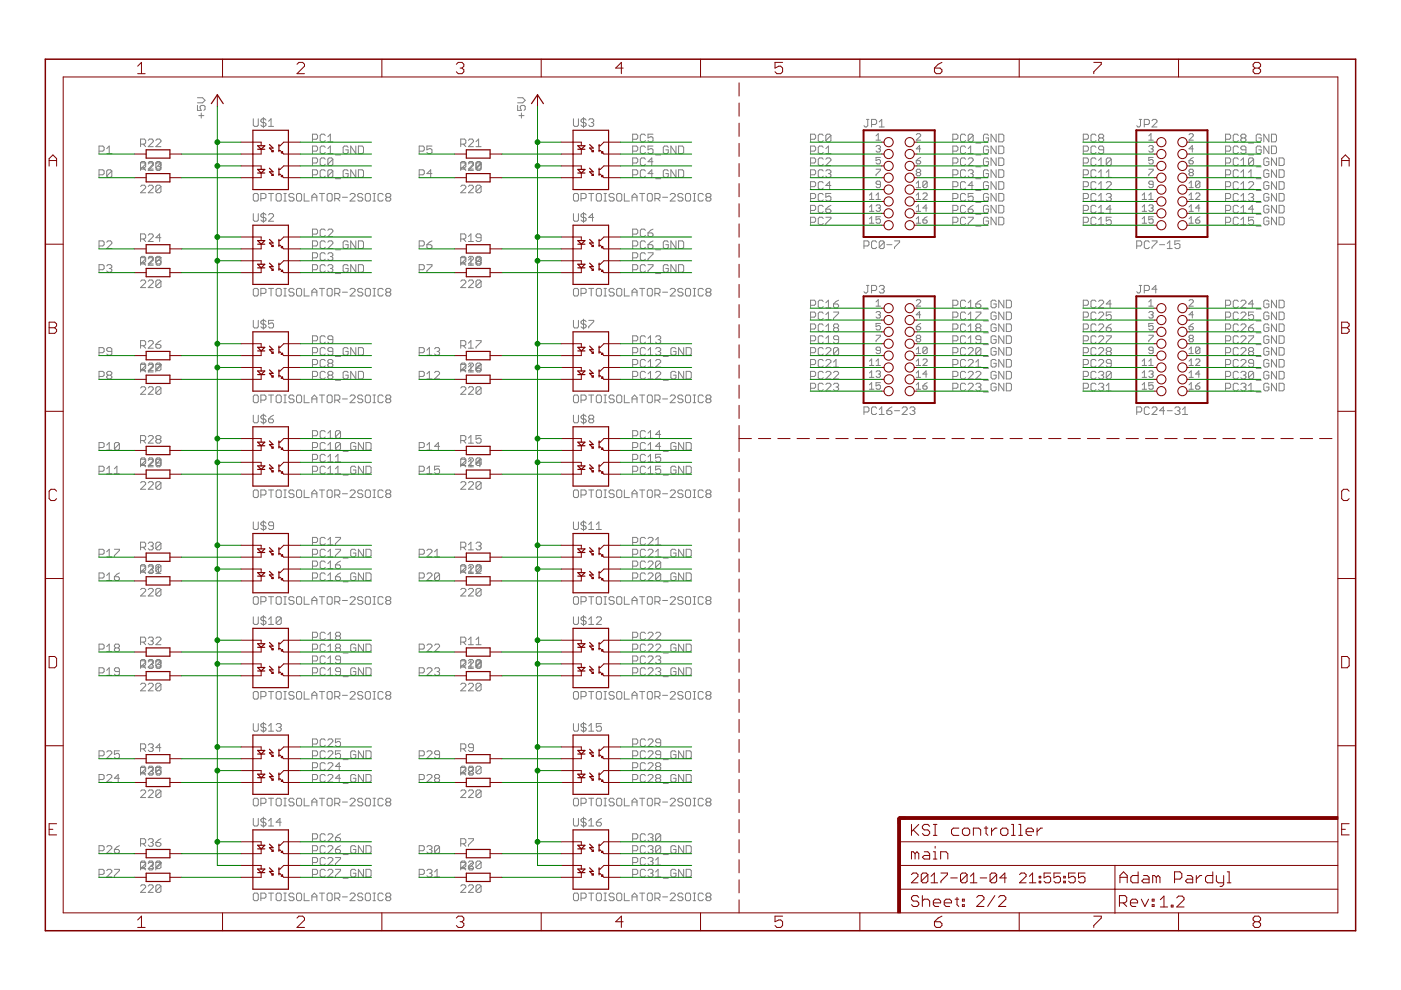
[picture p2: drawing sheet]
<svg xmlns="http://www.w3.org/2000/svg" width="297mm" height="210mm" viewBox="0 0 297 210" stroke-linecap="round" stroke-linejoin="round" font-family="sans-serif">
<g fill="none" stroke="#808080" stroke-width=".21">
<path d="M21 37.1h.8l.3-.3v-.5l-.3-.3h-.8v1.6M21 32h.8l.3-.2v-.6l-.3-.2h-.8v1.6M22.6 32.6h1.1M22.6 31.5l.6-.5v1.6M23.7 36.3l-.3-.3h-.5l-.3 .3v1M23.7 36.3v1l-.3 .3h-.5l-.3-.3M23.7 36.3l-1.1 1M29.8 39.5l.3-.2h.5l.3 .2v.3l-1.1 1.1h1.1M29.8 34.5h.8l.3 .3-1.1 1.1h1.1M29.8 34.5l.3-.3h.5l.3 .3v.8l-.3 .3h-.8M29.8 30.6h.8l.3-.3v-.5l-.3-.3h-.8v1.6M29.8 34.5v1.6"/>
<path d="M30.4 30.6l.5 .5M30.4 35.6l.5 .5M31.4 39.5l.3-.2h.5l.3 .2v.3l-1.1 1.1h1.1M31.4 34.8l.3-.3h.5l.3 .3-1.1 1.1h1.1M31.4 34.5l.3-.3h.5l.3 .3v.6l-1.1 1h1.1M31.4 29.8l.3-.3h.5l.3 .3v.2l-1.1 1.1h1.1M33 29.8l.3-.3h.5l.3 .3v.2l-1.1 1.1h1.1M33 34.8l.3-.3h.5l.3 .3M33.6 35.3h.2M33.8 35.3l.3 .3-.3 .3h-.5l-.3-.3M34.1 39.5v1.1l-.3 .3h-.5l-.3-.3M34.1 39.5l-.3-.2h-.5l-.3 .2v1.1"/>
<path d="M34.1 34.5l-.3-.3h-.5l-.3 .3v1.1M34.1 34.5v1.4l-.3 .2h-.5l-.3-.2M34.1 34.5l-1.1 1.1M34.1 39.5l-1.1 1.1M34.1 35.1l-.3 .2M41.9 22.4v1h.8l-.3-.5v-.3l.3-.2h.5l.3 .2v.6l-.3 .2M41.9 20.7h1l.6 .6-.6 .5h-1M42.1 24.5h1.1M42.7 24v1M53.7 25.2v1.3l.3 .3h.5l.3-.3v-1.3M55.8 24.9v2.2M56.4 25.5l-.3-.3h-.5l-.3 .3v.2l.3 .3h.5l.3 .3v.2l-.3 .3h-.5l-.3-.3"/>
<path d="M56.9 25.7l.6-.5v1.6M56.9 26.8h1.1M66.3 29.5h.8l.2-.2v-.6l-.2-.3h-.8v1.7M66.3 32h.8l.2-.2v-.6l-.2-.2h-.8v1.6M66.3 34.6h.8l.2-.3v-.5l-.2-.3h-.8v1.6M66.3 37.1h.8l.2-.3v-.5l-.2-.3h-.8v1.6M69 33.8l-.3-.3h-.5l-.3 .3v1l.3 .3h.5l.3-.3M69 28.7l-.3-.3h-.5l-.3 .3v1.1l.3 .3h.5l.3-.3M69 31.2l-.3-.2h-.5l-.3 .2v1.1l.3 .3h.5l.3-.3M69 36.3l-.3-.3h-.5l-.3 .3v1l.3 .3h.5l.3-.3M69.5 30.1h1.1M69.5 32.6h1.1"/>
<path d="M69.5 29l.5-.6v1.7M69.5 31.5l.5-.5v1.6M70.6 33.8l-.3-.3h-.5l-.3 .3v1M70.6 33.8v1l-.3 .3h-.5l-.3-.3M70.6 36.3l-.3-.3h-.5l-.3 .3v1M70.6 36.3v1l-.3 .3h-.5l-.3-.3M70.6 33.8l-1.1 1M70.6 36.3l-1.1 1M71.1 37.9h1.1M71.1 32.9h1.1M73.8 36.3l-.2-.3h-.6l-.3 .3v1l.3 .3h.6l.2-.3v-.5h-.5M73.8 31.2l-.2-.2h-.6l-.3 .2v1.1l.3 .3h.6l.2-.3v-.5h-.5"/>
<path d="M75.4 31v1.6l-1-1.6v1.6M75.4 36v1.6l-1-1.6v1.6M76 36h.8l.3 .3v1l-.3 .3h-.8zM76 31h.8l.3 .2v1.1l-.3 .3h-.8zM88.9 37.1h.8l.3-.3v-.5l-.3-.3h-.8v1.6M88.9 32h.8l.3-.2v-.6l-.3-.2h-.8v1.6M91.6 31h-1.1v.8l.5-.3h.3l.3 .3v.5l-.3 .3h-.5l-.3-.3M91.6 36.8h-1.1l.8-.8v1.6M97.7 39.5l.3-.2h.5l.3 .2v.3l-1.1 1.1h1.1M97.7 30.6h.8l.3-.3v-.5l-.3-.3h-.8v1.6M97.7 34.5l.3-.3h.5l.3 .3v.8l-.3 .3h-.8M97.7 34.5h.8l.3 .3-1.1 1.1h1.1"/>
<path d="M97.7 34.5v1.6M98.2 35.6l.6 .5M98.2 30.6l.6 .5M99.3 39.5l.3-.2h.5l.3 .2v.3l-1.1 1.1h1.1M99.3 29.8l.3-.3h.5l.3 .3v.2l-1.1 1.1h1.1M99.3 34.5l.3-.3h.5l.3 .3v.6l-1.1 1h1.1M99.3 34.8l.3-.3h.5l.3 .3-1.1 1.1h1.1M100.9 30l.6-.5v1.6M100.9 34.8l.3-.3h.5l.3 .3-1.1 1.1M100.9 31.1h1.1M102 34.5l-.3-.3h-.5l-.3 .3v1.4M102 39.5l-.3-.2h-.5l-.3 .2v1.1"/>
<path d="M102 34.5v1.4l-.3 .2h-.5l-.3-.2M102 39.5v1.1l-.3 .3h-.5l-.3-.3M102 39.5l-1.1 1.1M102 34.5l-1.1 1.1 .3 .3h.5l.3-.3M109.7 22.4v1h.9l-.3-.5v-.3l.3-.2h.5l.3 .2v.6l-.3 .2M109.7 20.7h1.1l.6 .6-.6 .5h-1.1M110 24.5h1.1M110.6 24v1M121.6 25.2v1.3l.2 .3h.6l.2-.3v-1.3M123.7 24.9v2.2M124.3 25.5l-.3-.3h-.5l-.3 .3v.2l.3 .3h.5l.3 .3v.2l-.3 .3h-.5l-.3-.3M124.8 25.5l.3-.3h.5l.3 .3v.2l-.3 .3"/>
<path d="M125.3 26h.3M125.6 26l.3 .3v.2l-.3 .3h-.5l-.3-.3M134.1 29.5h.8l.3-.2v-.6l-.3-.3h-.8v1.7M134.1 34.6h.8l.3-.3v-.5l-.3-.3h-.8v1.6M134.1 37.1h.8l.3-.3v-.5l-.3-.3h-.8v1.6M134.1 32h.8l.3-.2v-.6l-.3-.2h-.8v1.6M136.8 28.7l-.2-.3h-.6l-.2 .3v1.1l.2 .3h.6l.2-.3M136.8 31.2l-.2-.2h-.6l-.2 .2v1.1l.2 .3h.6l.2-.3M136.8 36.3l-.2-.3h-.6l-.2 .3v1l.2 .3h.6l.2-.3M136.8 33.8l-.2-.3h-.6l-.2 .3v1l.2 .3h.6l.2-.3M138.5 31h-1.1v.8l.5-.3h.3l.3 .3v.5l-.3 .3h-.6l-.2-.3M138.5 36.8h-1.1l.8-.8v1.6"/>
<path d="M138.5 34.3h-1.1l.8-.8v1.6M138.5 28.4h-1.1v.9l.5-.3h.3l.3 .3v.5l-.3 .3h-.6l-.2-.3M139 37.9h1.1M139 32.9h1.1M141.7 36.3l-.3-.3h-.5l-.3 .3v1l.3 .3h.5l.3-.3v-.5h-.5M141.7 31.2l-.3-.2h-.5l-.3 .2v1.1l.3 .3h.5l.3-.3v-.5h-.5M143.3 31v1.6l-1.1-1.6v1.6M143.3 36v1.6l-1.1-1.6v1.6M143.9 36h.8l.2 .3v1l-.2 .3h-.8zM143.9 31h.8l.2 .2v1.1l-.2 .3h-.8zM171.9 34.6h.8l.2-.3v-.5l-.2-.3h-.8v1.6M171.9 29.5h.8l.2-.2v-.6l-.2-.3h-.8v1.7"/>
<path d="M171.9 32h.8l.2-.2v-.6l-.2-.2h-.8v1.6M171.9 37.1h.8l.2-.3v-.5l-.2-.3h-.8v1.6M171.9 39.6h.8l.2-.3v-.5l-.2-.3h-.8v1.6M174.5 36.3l-.2-.3h-.6l-.2 .3v1l.2 .3h.6l.2-.3M174.5 38.8l-.2-.3h-.6l-.2 .3v1.1l.2 .2h.6l.2-.2M174.5 31.2l-.2-.2h-.6l-.2 .2v1.1l.2 .3h.6l.2-.3M174.5 28.7l-.2-.3h-.6l-.2 .3v1.1l.2 .3h.6l.2-.3M174.5 33.8l-.2-.3h-.6l-.2 .3v1l.2 .3h.6l.2-.3M175.1 33.8l.3-.3h.5l.3 .3v.2l-1.1 1.1h1.1M175.1 36.3l.3-.3h.5l.3 .3v.2l-.3 .3M175.1 32.6h1.1M175.1 31.5l.5-.5v1.6"/>
<path d="M175.6 36.8h.3M175.9 36.8l.3 .3v.2l-.3 .3h-.5l-.3-.3M176.2 28.7l-.3-.3h-.5l-.3 .3v1.1M176.2 39.3h-1.1l.8-.8v1.6M176.2 28.7v1.1l-.3 .3h-.5l-.3-.3M176.2 28.7l-1.1 1.1M183.7 25.3h.5M184 25.3v1.3l-.3 .3h-.3l-.2-.3M184.8 26.4h.8l.3-.3v-.5l-.3-.3h-.8v1.6M185.7 28.8l.5-.5v1.4M185.7 29.7h1M185.7 31.1l.3-.2h.4l.3 .2-.3 .5"/>
<path d="M185.7 35.9h1v.2l-1 .9v.3M186.2 31.6h.2M186.4 25.8l.5-.5v1.6M186.4 26.9h1.1M186.4 31.6l.3 .2-.3 .4h-.4l-.3-.2M186.7 33.4h-1v.7l.5-.3 .5 .3v.4l-.3 .3h-.4l-.3-.3M186.7 39.1h-.7l-.3-.2 .3-.5h.4l.3 .2v1l-.3 .2h-.4l-.3-.2M194.3 28.6l.2-.3h.5l.2 .3v.2l-.9 .9h.9M194.3 34.1h.7l.2 .4-.2 .3h-.5l-.2-.3zM194.3 39.8h.9M194.3 38.9l.4-.5v1.4M194.5 36.6l-.2-.3 .2-.4h.5l.2 .2-.2 .5"/>
<path d="M194.5 36.6l-.2 .2 .2 .5h.5l.2-.3-.2-.4M194.5 36.6h.5M195.2 31.6h-.9l.7-.7v1.3M195.2 33.4l-.9 .7M196.6 38.6v1l-.3 .2h-.4l-.2-.2M196.6 38.6l-.3-.2h-.4l-.2 .2v1M196.6 38.6l-.9 1M202 29.5h.8l.3-.2v-.6l-.3-.3h-.8v1.7M202 34.6h.8l.3-.3v-.5l-.3-.3h-.8v1.6M202 32h.8l.3-.2v-.6l-.3-.2h-.8v1.6M202 37.1h.8l.3-.3v-.5l-.3-.3h-.8v1.6M202 39.6h.8l.3-.3v-.5l-.3-.3h-.8v1.6"/>
<path d="M204.7 28.7l-.3-.3h-.5l-.3 .3v1.1l.3 .3h.5l.3-.3M204.7 36.3l-.3-.3h-.5l-.3 .3v1l.3 .3h.5l.3-.3M204.7 31.2l-.3-.2h-.5l-.3 .2v1.1l.3 .3h.5l.3-.3M204.7 33.8l-.3-.3h-.5l-.3 .3v1l.3 .3h.5l.3-.3M204.7 38.8l-.3-.3h-.5l-.3 .3v1.1l.3 .2h.5l.3-.2M205.3 33.8l.2-.3h.6l.2 .3v.2l-1 1.1h1M205.3 36.3l.2-.3h.6l.2 .3v.2l-.2 .3M205.3 32.6h1M205.3 31.5l.5-.5v1.6M205.8 36.8h.3M206.1 36.8l.2 .3v.2l-.2 .3h-.6l-.2-.3M206.3 28.7v1.1l-.2 .3h-.6l-.2-.3"/>
<path d="M206.3 28.7l-.2-.3h-.6l-.2 .3v1.1M206.3 28.7l-1 1.1M206.3 39.3h-1l.8-.8v1.6M206.9 30.3h1.1M206.9 37.9h1.1M206.9 32.9h1.1M206.9 35.4h1.1M209.6 38.8l-.3-.3h-.5l-.3 .3v1.1l.3 .2h.5l.3-.2v-.6h-.6M209.6 28.7l-.3-.3h-.5l-.3 .3v1.1l.3 .3h.5l.3-.3v-.5h-.6M209.6 33.8l-.3-.3h-.5l-.3 .3v1l.3 .3h.5l.3-.3v-.5h-.6M209.6 31.2l-.3-.2h-.5l-.3 .2v1.1l.3 .3h.5l.3-.3v-.5h-.6M209.6 36.3l-.3-.3h-.5l-.3 .3v1l.3 .3h.5l.3-.3v-.5h-.6"/>
<path d="M211.2 28.4v1.7l-1.1-1.7v1.7M211.2 31v1.6l-1.1-1.6v1.6M211.2 33.5v1.6l-1.1-1.6v1.6M211.2 36v1.6l-1.1-1.6v1.6M211.2 38.5v1.6l-1.1-1.6v1.6M211.8 28.4h.8l.2 .3v1.1l-.2 .3h-.8zM211.8 33.5h.8l.2 .3v1l-.2 .3h-.8zM211.8 31h.8l.2 .2v1.1l-.2 .3h-.8zM211.8 36h.8l.2 .3v1l-.2 .3h-.8zM211.8 38.5h.8l.2 .3v1.1l-.2 .2h-.8zM229.7 29.5h.8l.3-.2v-.6l-.3-.3h-.8v1.7M229.7 34.6h.8l.3-.3v-.5l-.3-.3h-.8v1.6"/>
<path d="M229.7 37.1h.8l.3-.3v-.5l-.3-.3h-.8v1.6M229.7 32h.8l.3-.2v-.6l-.3-.2h-.8v1.6M229.7 39.6h.8l.3-.3v-.5l-.3-.3h-.8v1.6M232.4 36.3l-.3-.3h-.5l-.3 .3v1l.3 .3h.5l.3-.3M232.4 28.7l-.3-.3h-.5l-.3 .3v1.1l.3 .3h.5l.3-.3M232.4 33.8l-.3-.3h-.5l-.3 .3v1l.3 .3h.5l.3-.3M232.4 31.2l-.3-.2h-.5l-.3 .2v1.1l.3 .3h.5l.3-.3M232.4 38.8l-.3-.3h-.5l-.3 .3v1.1l.3 .2h.5l.3-.2M232.9 36.5l.5-.5v1.6M232.9 39.1l.5-.6v1.6M232.9 35.1h1.1M232.9 37.6h1.1"/>
<path d="M232.9 34l.5-.5v1.6M233.2 29.3l-.3-.3v-.3l.3-.3h.5l.3 .3v.3l-.3 .3M233.2 29.3l-.3 .2v.3l.3 .3h.5l.3-.3v-.3l-.3-.2M233.2 29.3h.5M234 31.8h-.8l-.3-.3v-.3l.3-.2h.5l.3 .2v1.1l-.3 .3h-.5l-.3-.3M234.5 37.6h1.1M234.5 38.8l.3-.3h.6l.2 .3v.3l-1.1 1h1.1M234.5 36.5l.6-.5v1.6M235.6 33.8l-.2-.3h-.6l-.3 .3v1M235.6 33.8v1l-.2 .3h-.6l-.3-.3M235.6 33.8l-1.1 1M241.5 25.3h.6"/>
<path d="M241.8 25.3v1.3l-.3 .3h-.2l-.3-.3M242.6 26.4h.8l.3-.3v-.5l-.3-.3h-.8v1.6M243.6 29.7h.9M243.6 31.1l.2-.2h.5l.2 .2-.2 .5M243.6 35.9h.9v.2l-.9 .9v.3M243.6 28.8l.4-.5v1.4M244 31.6h.3M244.2 25.6l.3-.3h.5l.3 .3v.2l-1.1 1.1h1.1M244.3 31.6l.2 .2-.2 .4h-.5l-.2-.2M244.5 39.1h-.7l-.2-.2 .2-.5h.5l.2 .2v1l-.2 .2h-.5l-.2-.2M244.5 33.4h-.9v.7l.4-.3 .5 .3v.4l-.2 .3h-.5l-.2-.3M252.1 28.6l.2-.3h.5l.2 .3v.2l-.9 .9h.9"/>
<path d="M252.1 34.1h.7l.2 .4-.2 .3h-.5l-.2-.3zM252.1 39.8h.9M252.1 38.9l.5-.5v1.4M252.3 36.6l-.2 .2 .2 .5h.5l.2-.3-.2-.4M252.3 36.6l-.2-.3 .2-.4h.5l.2 .2-.2 .5M252.3 36.6h.5M253 31.6h-.9l.7-.7v1.3M253 33.4l-.9 .7M254.4 38.6v1l-.2 .2h-.5l-.2-.2M254.4 38.6l-.2-.2h-.5l-.2 .2v1M254.4 38.6l-.9 1M259.8 32h.8l.3-.2v-.6l-.3-.2h-.8v1.6"/>
<path d="M259.8 29.5h.8l.3-.2v-.6l-.3-.3h-.8v1.7M259.8 34.6h.8l.3-.3v-.5l-.3-.3h-.8v1.6M259.8 37.1h.8l.3-.3v-.5l-.3-.3h-.8v1.6M259.8 39.6h.8l.3-.3v-.5l-.3-.3h-.8v1.6M262.6 28.7l-.3-.3h-.6l-.2 .3v1.1l.2 .3h.6l.3-.3M262.6 33.8l-.3-.3h-.6l-.2 .3v1l.2 .3h.6l.3-.3M262.6 36.3l-.3-.3h-.6l-.2 .3v1l.2 .3h.6l.3-.3M262.6 31.2l-.3-.2h-.6l-.2 .2v1.1l.2 .3h.6l.3-.3M262.6 38.8l-.3-.3h-.6l-.2 .3v1.1l.2 .2h.6l.3-.2M263.1 35.1h1.1M263.1 37.6h1.1M263.1 34l.5-.5v1.6"/>
<path d="M263.1 36.5l.5-.5v1.6M263.1 39.1l.5-.6v1.6M263.4 29.3l-.3 .2v.3l.3 .3h.5l.3-.3v-.3l-.3-.2M263.4 29.3l-.3-.3v-.3l.3-.3h.5l.3 .3v.3l-.3 .3M263.4 29.3h.5M264.2 31.8h-.8l-.3-.3v-.3l.3-.2h.5l.3 .2v1.1l-.3 .3h-.5l-.3-.3M264.7 30.3h1.1M264.7 37.6h1.1M264.7 32.9h1.1M264.7 38.8l.3-.3h.5l.3 .3v.3l-1.1 1h1.1M264.7 36.5l.5-.5v1.6M265.8 33.8l-.3-.3h-.5l-.3 .3v1"/>
<path d="M265.8 33.8v1l-.3 .3h-.5l-.3-.3M265.8 33.8l-1.1 1M266.3 37.9h1.1M266.3 35.4h1.1M267.4 28.7l-.3-.3h-.5l-.3 .3v1.1l.3 .3h.5l.3-.3v-.5h-.5M267.4 31.2l-.3-.2h-.5l-.3 .2v1.1l.3 .3h.5l.3-.3v-.5h-.5M269 33.8l-.2-.3h-.6l-.3 .3v1l.3 .3h.6l.2-.3v-.5h-.5M269 36.3l-.2-.3h-.6l-.3 .3v1l.3 .3h.6l.2-.3v-.5h-.5M269 28.4v1.7l-1.1-1.7v1.7M269 31v1.6l-1.1-1.6v1.6M269 38.8l-.2-.3h-.6l-.3 .3v1.1l.3 .2h.6l.2-.2v-.6h-.5M269.6 28.4h.8l.2 .3v1.1l-.2 .3h-.8z"/>
<path d="M269.6 31h.8l.2 .2v1.1l-.2 .3h-.8zM270.6 33.5v1.6l-1-1.6v1.6M270.6 36v1.6l-1-1.6v1.6M270.6 38.5v1.6l-1-1.6v1.6M271.2 33.5h.8l.3 .3v1l-.3 .3h-.8zM271.2 36h.8l.3 .3v1l-.3 .3h-.8zM271.2 38.5h.8l.3 .3v1.1l-.3 .2h-.8zM21 52.2h.8l.3-.3v-.5l-.3-.3h-.8v1.6M21 57.2h.8l.3-.3v-.5l-.3-.3h-.8v1.6M22.6 51.4l.3-.3h.5l.3 .3v.2l-1.1 1.1h1.1M22.6 56.4l.3-.3h.5l.3 .3v.2l-.3 .3M23.2 56.9h.2"/>
<path d="M23.4 56.9l.3 .3v.2l-.3 .3h-.5l-.3-.3M29.8 59.6l.3-.2h.5l.3 .2v.3l-1.1 1.1h1.1M29.8 54.6l.3-.2h.5l.3 .2v.8l-.3 .3h-.8M29.8 50.7h.8l.3-.3v-.5l-.3-.3h-.8v1.6M29.8 54.6h.8l.3 .3M29.8 54.6v1.6M30.4 55.7l.5 .5M30.4 50.7l.5 .5M30.9 54.9l-1.1 1.1h1.1M31.4 59.6l.3-.2h.5l.3 .2v.3l-1.1 1.1h1.1M31.4 54.6l.3-.2h.5l.3 .2v.6l-1.1 1h1.1M31.4 49.9l.3-.3h.5l.3 .3v.2l-1.1 1.1h1.1"/>
<path d="M31.4 54.9l.3-.3h.5l.3 .3M32.5 54.9l-1.1 1.1h1.1M33 55.7l.3 .3h.5l.3-.3M33 54.6l.3-.2h.5l.3 .2M33 54.6v1.1M33 54.6h1.1M33 55.4l.6-.2h.2l.3 .2M34.1 54.6v1.4l-.3 .2h-.5l-.3-.2M34.1 59.6v1.1l-.3 .3h-.5l-.3-.3M34.1 59.6l-.3-.2h-.5l-.3 .2v1.1M34.1 54.6l-1.1 1.1M34.1 59.6l-1.1 1.1"/>
<path d="M34.1 50.4h-1.1l.8-.8v1.6M53.7 45.3v1.4l.3 .2h.5l.3-.2v-1.4M54 41h.5l.3 .3v1.1l-.3 .2h-.5l-.3-.2v-1.1zM55.3 42.1h.8l.3-.3v-.5l-.3-.3h-.8v1.6M55.8 45v2.2M56.4 45.6l-.3-.3h-.5l-.3 .3v.2l.3 .3h.5l.3 .3v.3l-.3 .2h-.5l-.3-.2M56.9 41h1.1M56.9 45.6l.3-.3h.5l.3 .3v.2l-1.1 1.1h1.1M57.5 41v1.6M58.8 41h.6l.2 .3v1.1l-.2 .2h-.6l-.3-.2v-1.1zM60.2 41h.5M60.2 42.6h.5"/>
<path d="M60.4 41v1.6M62.3 41.3l-.2-.3h-.6l-.2 .3v.3l.2 .2h.6l.2 .3v.3l-.2 .2h-.6l-.2-.2M63.1 41h.6l.2 .3v1.1l-.2 .2h-.6l-.2-.2v-1.1zM64.5 41v1.6h1.1M66.1 41.8h1.1M66.1 42.6v-1l.6-.6 .5 .6v1M66.3 52.2h.8l.2-.3v-.5l-.2-.3h-.8v1.6M66.3 54.7h.8l.2-.3v-.5l-.2-.3h-.8v1.6M66.3 49.6h.8l.2-.2v-.6l-.2-.2h-.8v1.6M66.3 57.2h.8l.2-.3v-.5l-.2-.3h-.8v1.6M67.7 41h1.1M68.3 41v1.6"/>
<path d="M69 51.4l-.3-.3h-.5l-.3 .3v1l.3 .3h.5l.3-.3M69 53.9l-.3-.3h-.5l-.3 .3v1l.3 .3h.5l.3-.3M69 48.8l-.3-.2h-.5l-.3 .2v1.1l.3 .3h.5l.3-.3M69 56.4l-.3-.3h-.5l-.3 .3v1l.3 .3h.5l.3-.3M69.5 51.4l.3-.3h.5l.3 .3v.2l-1.1 1.1h1.1M69.5 56.4l.3-.3h.5l.3 .3v.2l-.3 .3M69.5 48.8l.3-.2h.5l.3 .2v.3l-1.1 1.1h1.1M69.5 53.9l.3-.3h.5l.3 .3v.2l-.3 .3M69.6 41h.6l.2 .3v1.1l-.2 .2h-.6l-.2-.2v-1.1zM70 54.4h.3M70 56.9h.3M70.3 54.4l.3 .3v.2l-.3 .3h-.5l-.3-.3"/>
<path d="M70.3 56.9l.3 .3v.2l-.3 .3h-.5l-.3-.3M71 42.1h.8l.3-.3v-.5l-.3-.3h-.8v1.6M71.1 53h1.1M71.1 58h1.1M71.5 42.1l.6 .5M72.6 41.8h1.1M73.8 51.4l-.2-.3h-.6l-.3 .3v1l.3 .3h.6l.2-.3v-.5h-.5M73.8 56.4l-.2-.3h-.6l-.3 .3v1l.3 .3h.6l.2-.3v-.5h-.5M74.2 41.3l.3-.3h.5l.3 .3v.3l-1.1 1h1.1M75.4 51.1v1.6l-1-1.6v1.6M75.4 56.1v1.6l-1-1.6v1.6M76 56.1h.8l.3 .3v1l-.3 .3h-.8z"/>
<path d="M76 51.1h.8l.3 .3v1l-.3 .3h-.8zM76.9 41.3l-.3-.3h-.5l-.3 .3v.3l.3 .2h.5l.3 .3v.3l-.3 .2h-.5l-.3-.2M77.4 41.3l.3-.3h.6l.2 .3v1.1l-.2 .2h-.6l-.3-.2zM79.1 41h.5M79.1 42.6h.5M79.4 41v1.6M81.2 41.3l-.2-.3h-.6l-.2 .3v1.1l.2 .2h.6l.2-.2M82 41.8l-.2-.2v-.3l.2-.3h.6l.2 .3v.3l-.2 .2M82 41.8l-.2 .3v.3l.2 .2h.6l.2-.2v-.3l-.2-.3M82 41.8h.6M88.9 52.2h.8l.3-.3v-.5l-.3-.3h-.8v1.6M88.9 57.2h.8l.3-.3v-.5l-.3-.3h-.8v1.6"/>
<path d="M90.5 51.9h.8l.3 .3v.2l-.3 .3h-.5l-.3-.3zM90.5 56.1h1.1v.3l-1.1 1v.3M91.6 51.1l-.6 .3-.5 .5M97.7 50.7h.8l.3-.3v-.5l-.3-.3h-.8v1.6M97.7 54.6l.3-.2h.5l.3 .2v.8l-.3 .3h-.8M97.7 59.6l.3-.2h.5l.3 .2v.3l-1.1 1.1h1.1M97.7 54.6v1.6M97.7 54.6h.8l.3 .3M98.2 55.7l.6 .5M98.2 50.7l.6 .5M98.8 54.9l-1.1 1.1h1.1M99.3 54.6l.3-.2h.5l.3 .2v.3l-1.1 1.1h1.1"/>
<path d="M99.3 59.6l.3-.2h.5l.3 .2v.3l-1.1 1.1h1.1M99.3 50.1l.5-.5v1.6M99.3 55.2l.5-.6v1.6M99.3 56.2h1.1M99.3 51.2h1.1M100.9 54.6l.3-.2h.5l.3 .2v1.4l-.3 .2h-.5l-.3-.2zM100.9 54.9l.3-.3h.5l.3 .3M100.9 55.2l.3 .2M101.2 55.4l-.3 .3M101.2 55.4h.5M101.7 55.4l.3 .3-.3 .3h-.5l-.3-.3M102 50.4h-.8l-.3-.3v-.2l.3-.3h.5l.3 .3v1l-.3 .3h-.5l-.3-.3"/>
<path d="M102 59.6l-.3-.2h-.5l-.3 .2v1.1M102 59.6v1.1l-.3 .3h-.5l-.3-.3M102 59.6l-1.1 1.1M102 54.6l-1.1 1.1M102 55.2l-.3 .2M121.6 45.3v1.4l.2 .2h.6l.2-.2v-1.4M121.8 41h.6l.2 .3v1.1l-.2 .2h-.6l-.2-.2v-1.1zM123.2 42.1h.8l.3-.3v-.5l-.3-.3h-.8v1.6M123.7 45v2.2M124.3 45.6l-.3-.3h-.5l-.3 .3v.2l.3 .3h.5l.3 .3v.3l-.3 .2h-.5l-.3-.2M124.8 41h1.1M125.3 41v1.6"/>
<path d="M125.9 46.1h-1.1l.8-.8v1.6M126.7 41h.5l.3 .3v1.1l-.3 .2h-.5l-.3-.2v-1.1zM128.1 41h.5M128.1 42.6h.5M128.3 41v1.6M130.2 41.3l-.3-.3h-.5l-.3 .3v.3l.3 .2h.5l.3 .3v.3l-.3 .2h-.5l-.3-.2M131 41h.6l.2 .3v1.1l-.2 .2h-.6l-.3-.2v-1.1zM132.4 41v1.6h1.1M134 41.8h1.1M134 42.6v-1l.5-.6 .6 .6v1M134.1 52.2h.8l.3-.3v-.5l-.3-.3h-.8v1.6M134.1 54.7h.8l.3-.3v-.5l-.3-.3h-.8v1.6"/>
<path d="M134.1 49.6h.8l.3-.2v-.6l-.3-.2h-.8v1.6M134.1 57.2h.8l.3-.3v-.5l-.3-.3h-.8v1.6M135.6 41h1.1M136.1 41v1.6M136.8 56.4l-.2-.3h-.6l-.2 .3v1l.2 .3h.6l.2-.3M136.8 51.4l-.2-.3h-.6l-.2 .3v1l.2 .3h.6l.2-.3M136.8 48.8l-.2-.2h-.6l-.2 .2v1.1l.2 .3h.6l.2-.3M136.8 53.9l-.2-.3h-.6l-.2 .3v1l.2 .3h.6l.2-.3M137.4 51.9h.8l.3 .3v.2l-.3 .3h-.6l-.2-.3zM137.4 49.4h.8l.3 .2v.3l-.3 .3h-.6l-.2-.3zM137.4 53.6h1.1v.3l-1.1 1v.3M137.4 56.1h1.1v.3l-1.1 1v.3"/>
<path d="M137.5 41h.5l.3 .3v1.1l-.3 .2h-.5l-.3-.2v-1.1zM138.5 48.6l-.6 .2-.5 .6M138.5 51.1l-1.1 .8M138.9 42.1h.8l.2-.3v-.5l-.2-.3h-.8v1.6M139 53h1.1M139 58h1.1M139.4 42.1l.5 .5M140.5 41.8h1M141.7 51.4l-.3-.3h-.5l-.3 .3v1l.3 .3h.5l.3-.3v-.5h-.5M141.7 56.4l-.3-.3h-.5l-.3 .3v1l.3 .3h.5l.3-.3v-.5h-.5M142.1 41.3l.3-.3h.5l.3 .3v.3l-1.1 1h1.1M143.3 51.1v1.6l-1.1-1.6v1.6"/>
<path d="M143.3 56.1v1.6l-1.1-1.6v1.6M143.9 51.1h.8l.2 .3v1l-.2 .3h-.8zM143.9 56.1h.8l.2 .3v1l-.2 .3h-.8zM144.8 41.3l-.3-.3h-.5l-.3 .3v.3l.3 .2h.5l.3 .3v.3l-.3 .2h-.5l-.3-.2M145.6 41h.5l.3 .3v1.1l-.3 .2h-.5l-.3-.2v-1.1zM147 41h.5M147 42.6h.5M147.2 41v1.6M149.1 41.3l-.3-.3h-.5l-.3 .3v1.1l.3 .2h.5l.3-.2M149.9 41.8l-.2-.2v-.3l.2-.3h.6l.2 .3v.3l-.2 .2M149.9 41.8l-.2 .3v.3l.2 .2h.6l.2-.2v-.3l-.2-.3M149.9 41.8h.6"/>
<path d="M171.9 42.1h.8l.2-.3v-.5l-.2-.3h-.8v1.6M171.9 44.6h.8l.2-.3v-.5l-.2-.3h-.8v1.6M171.9 47.1h.8l.2-.2v-.6l-.2-.2h-.8v1.6M174.5 41.3l-.2-.3h-.6l-.2 .3v1.1l.2 .2h.6l.2-.2M174.5 43.8l-.2-.3h-.6l-.2 .3v1.1l.2 .2h.6l.2-.2M174.5 46.3l-.2-.2h-.6l-.2 .2v1.1l.2 .3h.6l.2-.3M175.1 44.3h.8l.3 .3v.3l-.3 .2h-.5l-.3-.2zM175.1 46.1h1.1v.2l-1.1 1.1v.3M176.2 41h-1.1v.8l.5-.2h.3l.3 .2v.6l-.3 .2h-.5l-.3-.2M176.2 43.5l-1.1 .8M183.2 52.2h.8l.2-.3v-.5l-.2-.3h-.8v1.6M184.3 41.4l.5-.5v1.4"/>
<path d="M184.3 43.9l.5-.5v1.4M184.3 46.4l.5-.4v1.3M184.3 42.3h1M184.3 44.8h1M184.3 47.3h1M185.7 41.4l.5-.5v1.4M185.7 43.7l.3-.3h.4l.3 .3v.2l-.3 .2M185.7 42.3h1M185.9 51.4l-.3-.3h-.5l-.3 .3v1l.3 .3h.5l.3-.3M186.2 44.1h.2M186.4 44.1l.3 .2-.3 .5h-.4l-.3-.2M186.7 46h-1v.6l.7-.2 .3 .2v.5l-.3 .2h-.4l-.3-.2"/>
<path d="M187.5 51.4l-.3-.3h-.5l-.3 .3v1M187.5 51.4v1l-.3 .3h-.5l-.3-.3M187.5 51.4l-1.1 1M188 51.9h1.1M189.7 51.1h1v.3l-1 1v.3M194.3 41.4l.4-.5v1.4M194.3 43.9l.4-.5v1.4M194.3 46.4l.4-.4v1.3M194.3 42.3h.9M194.3 44.8h.9M194.3 47.3h.9M195.7 46.6h.6l.3 .5-.3 .2h-.4l-.2-.2z"/>
<path d="M195.7 41.1l.2-.2h.4l.3 .2v.3l-.9 .9h.9M196.6 44.1h-.9l.6-.7v1.4M196.6 46l-.5 .2-.4 .4M202 42.1h.8l.3-.3v-.5l-.3-.3h-.8v1.6M202 47.1h.8l.3-.2v-.6l-.3-.2h-.8v1.6M202 44.6h.8l.3-.3v-.5l-.3-.3h-.8v1.6M204.7 41.3l-.3-.3h-.5l-.3 .3v1.1l.3 .2h.5l.3-.2M204.7 46.3l-.3-.2h-.5l-.3 .2v1.1l.3 .3h.5l.3-.3M204.7 43.8l-.3-.3h-.5l-.3 .3v1.1l.3 .2h.5l.3-.2M205.3 44.3h.8l.2 .3v.3l-.2 .2h-.6l-.2-.2zM205.3 46.1h1v.2l-1 1.1v.3M206.3 41h-1v.8l.8-.2 .2 .2v.6l-.2 .2h-.6l-.2-.2"/>
<path d="M206.3 43.5l-1 .8M206.9 40.4h1.1M206.9 42.9h1.1M206.9 45.4h1.1M206.9 47.9h1.1M209.6 41.3l-.3-.3h-.5l-.3 .3v1.1l.3 .2h.5l.3-.2v-.6h-.6M209.6 43.8l-.3-.3h-.5l-.3 .3v1.1l.3 .2h.5l.3-.2v-.6h-.6M209.6 46.3l-.3-.2h-.5l-.3 .2v1.1l.3 .3h.5l.3-.3v-.5h-.6M211.2 41v1.6l-1.1-1.6v1.6M211.2 43.5v1.6l-1.1-1.6v1.6M211.2 46.1v1.6l-1.1-1.6v1.6M211.8 41h.8l.2 .3v1.1l-.2 .2h-.8z"/>
<path d="M211.8 43.5h.8l.2 .3v1.1l-.2 .2h-.8zM211.8 46.1h.8l.2 .2v1.1l-.2 .3h-.8zM229.7 42.1h.8l.3-.3v-.5l-.3-.3h-.8v1.6M229.7 47.1h.8l.3-.2v-.6l-.3-.2h-.8v1.6M229.7 44.6h.8l.3-.3v-.5l-.3-.3h-.8v1.6M232.4 41.3l-.3-.3h-.5l-.3 .3v1.1l.3 .2h.5l.3-.2M232.4 43.8l-.3-.3h-.5l-.3 .3v1.1l.3 .2h.5l.3-.2M232.4 46.3l-.3-.2h-.5l-.3 .2v1.1l.3 .3h.5l.3-.3M232.9 42.6h1.1M232.9 41.6l.5-.6v1.6M232.9 44.1l.5-.6v1.6M232.9 46.6l.5-.5v1.6"/>
<path d="M232.9 40.1h1.1M232.9 45.1h1.1M232.9 47.7h1.1M234.5 41.3l.3-.3h.6l.2 .3v.3l-.2 .2M235.1 41.8h.3M235.4 41.8l.2 .3v.3l-.2 .2h-.6l-.3-.2M235.6 44.3h-1.1l.9-.8v1.6M235.6 46.1h-1.1v.8l.6-.3h.3l.2 .3v.5l-.2 .3h-.6l-.3-.3M241 52.2h.8l.3-.3v-.5l-.3-.3h-.8v1.6M242.2 42.3h.9M242.2 44.8h.9M242.2 47.3h.9"/>
<path d="M242.2 41.4l.4-.5v1.4M242.2 43.9l.4-.5v1.4M242.2 46.4l.4-.4v1.3M243.6 42.3h.9M243.6 43.7l.2-.3h.5l.2 .3v.2l-.2 .2M243.6 41.4l.4-.5v1.4M243.7 51.4l-.3-.3h-.5l-.3 .3v1l.3 .3h.5l.3-.3M244 44.1h.3M244.2 51.1h1.1v.3l-1.1 1v.3M244.3 44.1l.2 .2-.2 .5h-.5l-.2-.2M244.5 46h-.9v.6l.7-.2 .2 .2v.5l-.2 .2h-.5l-.2-.2M245.9 51.9h1"/>
<path d="M247.5 52.7h1M247.5 51.6l.5-.5v1.6M250.2 51.1h-1.1v.8l.5-.3h.3l.3 .3v.5l-.3 .3h-.5l-.3-.3M252.1 42.3h.9M252.1 44.8h.9M252.1 47.3h.9M252.1 41.4l.5-.5v1.4M252.1 43.9l.5-.5v1.4M252.1 46.4l.5-.4v1.3M253.5 41.1l.2-.2h.5l.2 .2v.3l-.9 .9h.9M253.5 46.6h.7l.2 .5-.2 .2h-.5l-.2-.2zM254.4 44.1h-.9l.7-.7v1.4"/>
<path d="M254.4 46l-.5 .2-.4 .4M259.8 42.1h.8l.3-.3v-.5l-.3-.3h-.8v1.6M259.8 44.6h.8l.3-.3v-.5l-.3-.3h-.8v1.6M259.8 47.1h.8l.3-.2v-.6l-.3-.2h-.8v1.6M262.6 41.3l-.3-.3h-.6l-.2 .3v1.1l.2 .2h.6l.3-.2M262.6 46.3l-.3-.2h-.6l-.2 .2v1.1l.2 .3h.6l.3-.3M262.6 43.8l-.3-.3h-.6l-.2 .3v1.1l.2 .2h.6l.3-.2M263.1 42.6h1.1M263.1 41.6l.5-.6v1.6M263.1 44.1l.5-.6v1.6M263.1 46.6l.5-.5v1.6M263.1 40.1h1.1"/>
<path d="M263.1 45.1h1.1M263.1 47.7h1.1M264.7 41.3l.3-.3h.5l.3 .3v.3l-.3 .2M265.2 41.8h.3M265.5 41.8l.3 .3v.3l-.3 .2h-.5l-.3-.2M265.8 46.1h-1.1v.8l.5-.3h.3l.3 .3v.5l-.3 .3h-.5l-.3-.3M265.8 44.3h-1.1l.8-.8v1.6M266.3 40.4h1.1M266.3 42.9h1.1M266.3 45.4h1.1M266.3 47.9h1.1M269 41.3l-.2-.3h-.6l-.3 .3v1.1l.3 .2h.6l.2-.2v-.6h-.5"/>
<path d="M269 43.8l-.2-.3h-.6l-.3 .3v1.1l.3 .2h.6l.2-.2v-.6h-.5M269 46.3l-.2-.2h-.6l-.3 .2v1.1l.3 .3h.6l.2-.3v-.5h-.5M270.6 41v1.6l-1-1.6v1.6M270.6 43.5v1.6l-1-1.6v1.6M270.6 46.1v1.6l-1-1.6v1.6M271.2 41h.8l.3 .3v1.1l-.3 .2h-.8zM271.2 46.1h.8l.3 .2v1.1l-.3 .3h-.8zM271.2 43.5h.8l.3 .3v1.1l-.3 .2h-.8zM21 79.8h.8l.3-.3v-.5l-.3-.3h-.8v1.6M21 74.8h.8l.3-.3v-.5l-.3-.3h-.8v1.6M22.9 79.5l-.3-.2v-.3l.3-.3h.5l.3 .3v.3l-.3 .2M22.9 79.5l-.3 .3v.3l.3 .2h.5l.3-.2v-.3l-.3-.3"/>
<path d="M22.9 79.5h.5M23.7 74.5h-.8l-.3-.2v-.3l.3-.3h.5l.3 .3v1.1l-.3 .2h-.5l-.3-.2M29.8 77.2l.3-.2h.5l.3 .2v.9l-.3 .2h-.8M29.8 73.3h.8l.3-.3v-.5l-.3-.3h-.8v1.6M30.4 73.3l.5 .5M30.4 78.3l.5 .6M30.9 77.5l-1.1 1.1h1.1M30.9 77.5l-.3-.2h-.8v1.6M31.4 77.5l.3-.2h.5l.3 .2M31.4 77.2l.3-.2h.5l.3 .2v.6l-1.1 1.1h1.1M31.4 72.5l.3-.3h.5l.3 .3v.3l-1.1 1h1.1M32.5 77.5l-1.1 1.1h1.1"/>
<path d="M33 73h.8l.3 .3v.3l-.3 .2h-.5l-.3-.2zM33 77.3h1.1M34.1 77.2v1.1l-.3 .3h-.5l-.3-.3M34.1 77.2l-.3-.2h-.5l-.3 .2v1.1M34.1 77.5l-1.1 1.1v.3M34.1 77.2l-1.1 1.1M34.1 72.2l-1.1 .8M53.7 67.9v1.4l.3 .2h.5l.3-.2v-1.4M54 61.2h.5l.3 .2v1.1l-.3 .3h-.5l-.3-.3v-1.1zM55.3 62.2h.8l.3-.2v-.6l-.3-.2h-.8v1.6M55.8 67.7v2.1M56.4 68.2l-.3-.3h-.5l-.3 .3v.3l.3 .2h.5l.3 .3v.3l-.3 .2h-.5l-.3-.2"/>
<path d="M56.9 61.2h1.1M57.5 61.2v1.6M58 67.9h-1.1v.8l.6-.2h.2l.3 .2v.6l-.3 .2h-.5l-.3-.2M58.5 61.4l.3-.2h.6l.2 .2v1.1l-.2 .3h-.6l-.3-.3zM60.2 61.2h.5M60.2 62.8h.5M60.4 61.2v1.6M62.3 61.4l-.2-.2h-.6l-.2 .2v.3l.2 .3h.6l.2 .2v.3l-.2 .3h-.6l-.2-.3M62.9 61.4l.2-.2h.6l.2 .2v1.1l-.2 .3h-.6l-.2-.3zM64.5 61.2v1.6h1.1M66.1 62.8v-1.1l.6-.5 .5 .5v1.1M66.1 62h1.1"/>
<path d="M66.3 74.8h.8l.2-.3v-.5l-.2-.3h-.8v1.6M66.3 72.3h.8l.2-.3v-.5l-.2-.3h-.8v1.6M66.3 77.3h.8l.2-.3v-.5l-.2-.3h-.8v1.6M66.3 79.8h.8l.2-.3v-.5l-.2-.3h-.8v1.6M67.7 61.2h1.1M68.3 61.2v1.6M69 79l-.3-.3h-.5l-.3 .3v1.1l.3 .2h.5l.3-.2M69 71.5l-.3-.3h-.5l-.3 .3v1l.3 .3h.5l.3-.3M69 74l-.3-.3h-.5l-.3 .3v1.1l.3 .2h.5l.3-.2M69 76.5l-.3-.3h-.5l-.3 .3v1.1l.3 .2h.5l.3-.2M69.6 61.2h.6l.2 .2v1.1l-.2 .3h-.6l-.2-.3v-1.1zM69.8 77l-.3-.2v-.3l.3-.3h.5l.3 .3v.3l-.3 .2"/>
<path d="M69.8 79.5l-.3-.2v-.3l.3-.3h.5l.3 .3v.3l-.3 .2M69.8 79.5l-.3 .3v.3l.3 .2h.5l.3-.2v-.3l-.3-.3M69.8 77l-.3 .3v.3l.3 .2h.5l.3-.2v-.3l-.3-.3M69.8 77h.5M69.8 79.5h.5M70.6 72h-.8l-.3-.3v-.2l.3-.3h.5l.3 .3v1l-.3 .3h-.5l-.3-.3M70.6 74.5h-.8l-.3-.2v-.3l.3-.3h.5l.3 .3v1.1l-.3 .2h-.5l-.3-.2M71 62.2h.8l.3-.2v-.6l-.3-.2h-.8v1.6M71.1 75.6h1.1M71.5 62.2l.6 .6M72.6 62h1.1M73.8 74l-.2-.3h-.6l-.3 .3v1.1l.3 .2h.6l.2-.2v-.6h-.5"/>
<path d="M73.8 79l-.2-.3h-.6l-.3 .3v1.1l.3 .2h.6l.2-.2v-.6h-.5M74.2 61.4l.3-.2h.5l.3 .2v.3l-1.1 1.1h1.1M75.4 73.7v1.6l-1-1.6v1.6M75.4 78.7v1.6l-1-1.6v1.6M76 73.7h.8l.3 .3v1.1l-.3 .2h-.8zM76 78.7h.8l.3 .3v1.1l-.3 .2h-.8zM76.9 61.4l-.3-.2h-.5l-.3 .2v.3l.3 .3h.5l.3 .2v.3l-.3 .3h-.5l-.3-.3M77.4 61.4l.3-.2h.6l.2 .2v1.1l-.2 .3h-.6l-.3-.3zM79.1 61.2h.5M79.1 62.8h.5M79.4 61.2v1.6M81.2 61.4l-.2-.2h-.6l-.2 .2v1.1l.2 .3h.6l.2-.3"/>
<path d="M82 62l-.2-.3v-.3l.2-.2h.6l.2 .2v.3l-.2 .3M82 62l-.2 .2v.3l.2 .3h.6l.2-.3v-.3l-.2-.2M82 62h.6M88.9 79.8h.8l.3-.3v-.5l-.3-.3h-.8v1.6M88.9 74.8h.8l.3-.3v-.5l-.3-.3h-.8v1.6M90.5 75.3h1.1M90.5 74.3l.5-.6v1.6M90.5 79.3l.5-.6v1.6M92.1 74l.3-.3h.5l.3 .3v.3l-.3 .2M92.1 79l.3-.3h.5l.3 .3v.3l-1.1 1h1.1M92.7 74.5h.2M92.9 74.5l.3 .3v.3l-.3 .2h-.5l-.3-.2"/>
<path d="M97.7 73.3h.8l.3-.3v-.5l-.3-.3h-.8v1.6M97.7 77.2l.3-.2h.5l.3 .2v.9l-.3 .2h-.8M98.2 78.3l.6 .6M98.2 73.3l.6 .5M98.8 77.5l-1.1 1.1h1.1M98.8 77.5l-.3-.2h-.8v1.6M99.3 77.2l.3-.2h.5l.3 .2v.3l-1.1 1.1h1.1M99.3 72.8l.5-.6v1.6M99.3 77.8l.5-.5v1.6M99.3 78.9h1.1M99.3 73.8h1.1M100.9 72.2h1.1v.3l-1.1 1.1v.2"/>
<path d="M100.9 77.2l.3-.2h.5l.3 .2v1.4l-.3 .3h-.5l-.3-.3zM102 77.2l-1.1 1.1 .3 .3h.5l.3-.3-.3-.2h-.8l1.1-.8M121.6 67.9v1.4l.2 .2h.6l.2-.2v-1.4M121.8 61.2h.6l.2 .2v1.1l-.2 .3h-.6l-.2-.3v-1.1zM123.2 62.2h.8l.3-.2v-.6l-.3-.2h-.8v1.6M123.7 67.7v2.1M124.3 68.2l-.3-.3h-.5l-.3 .3v.3l.3 .2h.5l.3 .3v.3l-.3 .2h-.5l-.3-.2M124.8 61.2h1.1M124.8 67.9h1.1v.3l-1.1 1.1v.2M125.3 61.2v1.6M126.4 61.4l.3-.2h.5l.3 .2v1.1l-.3 .3h-.5l-.3-.3zM128.1 61.2h.5"/>
<path d="M128.1 62.8h.5M128.3 61.2v1.6M130.2 61.4l-.3-.2h-.5l-.3 .2v.3l.3 .3h.5l.3 .2v.3l-.3 .3h-.5l-.3-.3M130.7 61.4l.3-.2h.6l.2 .2v1.1l-.2 .3h-.6l-.3-.3zM132.4 61.2v1.6h1.1M134 62h1.1M134 62.8v-1.1l.5-.5 .6 .5v1.1M134.1 74.8h.8l.3-.3v-.5l-.3-.3h-.8v1.6M134.1 79.8h.8l.3-.3v-.5l-.3-.3h-.8v1.6M134.1 77.3h.8l.3-.3v-.5l-.3-.3h-.8v1.6M134.1 72.3h.8l.3-.3v-.5l-.3-.3h-.8v1.6M135.6 61.2h1.1"/>
<path d="M136.1 61.2v1.6M136.8 79l-.2-.3h-.6l-.2 .3v1.1l.2 .2h.6l.2-.2M136.8 74l-.2-.3h-.6l-.2 .3v1.1l.2 .2h.6l.2-.2M136.8 71.5l-.2-.3h-.6l-.2 .3v1l.2 .3h.6l.2-.3M136.8 76.5l-.2-.3h-.6l-.2 .3v1.1l.2 .2h.6l.2-.2M137.4 77.8h1.1M137.4 72.8h1.1M137.4 75.3h1.1M137.4 71.7l.5-.5v1.6M137.4 76.8l.5-.6v1.6M137.4 74.3l.5-.6v1.6M137.4 79.3l.5-.6v1.6"/>
<path d="M137.5 61.2h.5l.3 .2v1.1l-.3 .3h-.5l-.3-.3v-1.1zM138.9 62.2h.8l.2-.2v-.6l-.2-.2h-.8v1.6M139 79l.3-.3h.5l.3 .3v.3l-1.1 1h1.1M139 76.5l.3-.3h.5l.3 .3v.3l-1.1 1h1.1M139 71.5l.3-.3h.5l.3 .3v.2l-.3 .3M139 74l.3-.3h.5l.3 .3v.3l-.3 .2M139.4 62.2l.5 .6M139.5 72h.3M139.5 74.5h.3M139.8 72l.3 .3v.2l-.3 .3h-.5l-.3-.3M139.8 74.5l.3 .3v.3l-.3 .2h-.5l-.3-.2M140.5 62h1"/>
<path d="M140.6 75.6h1.1M142.1 61.4l.3-.2h.5l.3 .2v.3l-1.1 1.1h1.1M143.3 79l-.3-.3h-.5l-.3 .3v1.1l.3 .2h.5l.3-.2v-.6h-.5M143.3 74l-.3-.3h-.5l-.3 .3v1.1l.3 .2h.5l.3-.2v-.6h-.5M144.8 61.4l-.3-.2h-.5l-.3 .2v.3l.3 .3h.5l.3 .2v.3l-.3 .3h-.5l-.3-.3M144.9 73.7v1.6l-1-1.6v1.6M144.9 78.7v1.6l-1-1.6v1.6M145.3 61.4l.3-.2h.5l.3 .2v1.1l-.3 .3h-.5l-.3-.3zM145.5 78.7h.8l.3 .3v1.1l-.3 .2h-.8zM145.5 73.7h.8l.3 .3v1.1l-.3 .2h-.8zM147 61.2h.5M147 62.8h.5"/>
<path d="M147.2 61.2v1.6M149.1 61.4l-.3-.2h-.5l-.3 .2v1.1l.3 .3h.5l.3-.3M149.9 62l-.2-.3v-.3l.2-.2h.6l.2 .2v.3l-.2 .3M149.9 62l-.2 .2v.3l.2 .3h.6l.2-.3v-.3l-.2-.2M149.9 62h.6M171.9 77.3h.8l.2-.3v-.5l-.2-.3h-.8v1.6M171.9 79.8h.8l.2-.3v-.5l-.2-.3h-.8v1.6M171.9 74.8h.8l.2-.3v-.5l-.2-.3h-.8v1.6M171.9 72.3h.8l.2-.3v-.5l-.2-.3h-.8v1.6M171.9 64.7h.8l.2-.2v-.6l-.2-.3h-.8v1.7M171.9 67.2h.8l.2-.2v-.6l-.2-.2h-.8v1.6M171.9 69.8h.8l.2-.3v-.5l-.2-.3h-.8v1.6"/>
<path d="M174.5 79l-.2-.3h-.6l-.2 .3v1.1l.2 .2h.6l.2-.2M174.5 63.9l-.2-.3h-.6l-.2 .3v1.1l.2 .3h.6l.2-.3M174.5 66.4l-.2-.2h-.6l-.2 .2v1.1l.2 .3h.6l.2-.3M174.5 69l-.2-.3h-.6l-.2 .3v1l.2 .3h.6l.2-.3M174.5 71.5l-.2-.3h-.6l-.2 .3v1l.2 .3h.6l.2-.3M174.5 74l-.2-.3h-.6l-.2 .3v1.1l.2 .2h.6l.2-.2M174.5 76.5l-.2-.3h-.6l-.2 .3v1.1l.2 .2h.6l.2-.2M175.1 76.5l.3-.3h.5l.3 .3v.3l-1.1 1h1.1M175.1 74l.3-.3h.5l.3 .3v.3l-1.1 1h1.1M175.1 79l.3-.3h.5l.3 .3v.3l-1.1 1h1.1M175.1 64.2l.5-.6v1.7M175.1 66.7l.5-.5v1.6"/>
<path d="M175.1 69.2l.5-.5v1.6M175.1 71.7l.5-.5v1.6M175.1 72.8h1.1M175.1 65.3h1.1M175.1 67.8h1.1M175.1 70.3h1.1M176.7 77.8h1.1M176.7 79l.3-.3h.5l.3 .3v.3l-1.1 1h1.1M176.7 64.5h.8l.3 .2v.3l-.3 .3h-.5l-.3-.3zM176.7 66.2h1.1v.2l-1.1 1.1v.3M176.7 76.8l.5-.6v1.6M177 69.5l-.3-.3v-.2l.3-.3h.5l.3 .3v.2l-.3 .3"/>
<path d="M177 69.5l-.3 .3v.2l.3 .3h.5l.3-.3v-.2l-.3-.3M177 69.5h.5M177.8 74l-1.1 1.1M177.8 74v1.1l-.3 .2h-.5l-.3-.2M177.8 72h-.8l-.3-.3v-.2l.3-.3h.5l.3 .3v1l-.3 .3h-.5l-.3-.3M177.8 74l-.3-.3h-.5l-.3 .3v1.1M177.8 63.6l-.6 .3-.5 .6M183.7 60.5h.5M184 60.5v1.3l-.3 .3h-.3l-.2-.3M184.3 76.6l.5-.5v1.4M184.3 79.1l.5-.5v1.4M184.3 77.5h1"/>
<path d="M184.8 61.6h.8l.3-.3v-.5l-.3-.3h-.8v1.6M185.7 64l.5-.5v1.4M185.7 76.6l.5-.5v1.4M185.7 66.3l.3-.2h.4l.3 .2v.2l-.3 .2M185.7 71.1h1v.2l-1 .9v.3M185.7 78.9l.3-.3h.4l.3 .3-.3 .4M185.7 64.9h1M185.7 77.5h1M186.2 66.7h.2M186.2 79.3h.2M186.4 60.8l.3-.3h.5l.3 .3v.2l-.3 .3M186.4 66.7l.3 .3-.3 .4h-.4l-.3-.2"/>
<path d="M186.4 79.3l.3 .2-.3 .5h-.4l-.3-.2M186.7 68.6h-1v.7l.7-.3 .3 .3v.4l-.3 .3h-.4l-.3-.3M186.7 74.3h-.7l-.3-.2 .3-.5h.4l.3 .2v1l-.3 .2h-.4l-.3-.2M186.9 61.3h.3M187.2 61.3l.3 .3v.2l-.3 .3h-.5l-.3-.3M194.3 63.8l.2-.3h.5l.2 .3v.2l-.9 .9h.9M194.3 69.3h.7l.2 .4-.2 .3h-.5l-.2-.3zM194.3 74.1l.4-.5v1.4M194.3 76.6l.4-.5v1.4M194.3 79.1l.4-.5v1.4M194.3 75h.9M194.3 77.5h.9"/>
<path d="M194.5 71.8l-.2-.3 .2-.4h.5l.2 .2-.2 .5M194.5 71.8l-.2 .2 .2 .5h.5l.2-.3-.2-.4M194.5 71.8h.5M195.2 66.7h-.9l.7-.6v1.3M195.2 68.6l-.9 .7M195.7 76.3l.2-.2h.4l.3 .2v.3l-.9 .9h.9M196.6 73.8l-.3-.2h-.4l-.2 .2v1M196.6 73.8v1l-.3 .2h-.4l-.2-.2M196.6 79.3h-.9l.6-.7v1.4M196.6 73.8l-.9 1M202 72.3h.8l.3-.3v-.5l-.3-.3h-.8v1.6M202 69.8h.8l.3-.3v-.5l-.3-.3h-.8v1.6"/>
<path d="M202 74.8h.8l.3-.3v-.5l-.3-.3h-.8v1.6M202 64.7h.8l.3-.2v-.6l-.3-.3h-.8v1.7M202 77.3h.8l.3-.3v-.5l-.3-.3h-.8v1.6M202 67.2h.8l.3-.2v-.6l-.3-.2h-.8v1.6M202 79.8h.8l.3-.3v-.5l-.3-.3h-.8v1.6M204.7 71.5l-.3-.3h-.5l-.3 .3v1l.3 .3h.5l.3-.3M204.7 69l-.3-.3h-.5l-.3 .3v1l.3 .3h.5l.3-.3M204.7 74l-.3-.3h-.5l-.3 .3v1.1l.3 .2h.5l.3-.2M204.7 63.9l-.3-.3h-.5l-.3 .3v1.1l.3 .3h.5l.3-.3M204.7 79l-.3-.3h-.5l-.3 .3v1.1l.3 .2h.5l.3-.2M204.7 66.4l-.3-.2h-.5l-.3 .2v1.1l.3 .3h.5l.3-.3M204.7 76.5l-.3-.3h-.5l-.3 .3v1.1l.3 .2h.5l.3-.2"/>
<path d="M205.3 74l.2-.3h.6l.2 .3v.3l-1 1h1M205.3 66.7l.5-.5v1.6M205.3 76.5l.2-.3h.6l.2 .3v.3l-1 1h1M205.3 79l.2-.3h.6l.2 .3v.3l-1 1h1M205.3 64.2l.5-.6v1.7M205.3 69.2l.5-.5v1.6M205.3 71.7l.5-.5v1.6M205.3 72.8h1M205.3 65.3h1M205.3 67.8h1M205.3 70.3h1M206.9 79l.3-.3h.5l.3 .3v.3l-1.1 1h1.1"/>
<path d="M206.9 77.8h1.1M206.9 64.5h.8l.3 .2v.3l-.3 .3h-.5l-.3-.3zM206.9 66.2h1.1v.2l-1.1 1.1v.3M206.9 76.8l.5-.6v1.6M207.2 69.5l-.3-.3v-.2l.3-.3h.5l.3 .3v.2l-.3 .3M207.2 69.5l-.3 .3v.2l.3 .3h.5l.3-.3v-.2l-.3-.3M207.2 69.5h.5M208 63.6l-.6 .3-.5 .6M208 72h-.8l-.3-.3v-.2l.3-.3h.5l.3 .3v1l-.3 .3h-.5l-.3-.3M208 74l-.3-.3h-.5l-.3 .3v1.1M208 74v1.1l-.3 .2h-.5l-.3-.2M208 74l-1.1 1.1"/>
<path d="M208.5 75.6h1.1M208.5 65.5h1.1M208.5 68.1h1.1M208.5 70.6h1.1M208.5 73.1h1.1M208.5 78.1h1.1M211.2 69l-.3-.3h-.5l-.3 .3v1l.3 .3h.5l.3-.3v-.5h-.5M211.2 74l-.3-.3h-.5l-.3 .3v1.1l.3 .2h.5l.3-.2v-.6h-.5M211.2 63.9l-.3-.3h-.5l-.3 .3v1.1l.3 .3h.5l.3-.3v-.5h-.5M211.2 66.4l-.3-.2h-.5l-.3 .2v1.1l.3 .3h.5l.3-.3v-.5h-.5M211.2 71.5l-.3-.3h-.5l-.3 .3v1l.3 .3h.5l.3-.3v-.5h-.5M211.2 76.5l-.3-.3h-.5l-.3 .3v1.1l.3 .2h.5l.3-.2v-.6h-.5"/>
<path d="M211.2 79l-.3-.3h-.5l-.3 .3v1.1l.3 .2h.5l.3-.2v-.6h-.5M212.8 63.6v1.7l-1-1.7v1.7M212.8 66.2v1.6l-1-1.6v1.6M212.8 68.7v1.6l-1-1.6v1.6M212.8 71.2v1.6l-1-1.6v1.6M212.8 73.7v1.6l-1-1.6v1.6M212.8 76.2v1.6l-1-1.6v1.6M212.8 78.7v1.6l-1-1.6v1.6M213.4 71.2h.8l.2 .3v1l-.2 .3h-.8zM213.4 76.2h.8l.2 .3v1.1l-.2 .2h-.8zM213.4 78.7h.8l.2 .3v1.1l-.2 .2h-.8zM213.4 73.7h.8l.2 .3v1.1l-.2 .2h-.8z"/>
<path d="M213.4 63.6h.8l.2 .3v1.1l-.2 .3h-.8zM213.4 66.2h.8l.2 .2v1.1l-.2 .3h-.8zM213.4 68.7h.8l.2 .3v1l-.2 .3h-.8zM229.7 69.8h.8l.3-.3v-.5l-.3-.3h-.8v1.6M229.7 77.3h.8l.3-.3v-.5l-.3-.3h-.8v1.6M229.7 72.3h.8l.3-.3v-.5l-.3-.3h-.8v1.6M229.7 64.7h.8l.3-.2v-.6l-.3-.3h-.8v1.7M229.7 67.2h.8l.3-.2v-.6l-.3-.2h-.8v1.6M229.7 74.8h.8l.3-.3v-.5l-.3-.3h-.8v1.6M229.7 79.8h.8l.3-.3v-.5l-.3-.3h-.8v1.6M232.4 76.5l-.3-.3h-.5l-.3 .3v1.1l.3 .2h.5l.3-.2M232.4 63.9l-.3-.3h-.5l-.3 .3v1.1l.3 .3h.5l.3-.3"/>
<path d="M232.4 66.4l-.3-.2h-.5l-.3 .2v1.1l.3 .3h.5l.3-.3M232.4 69l-.3-.3h-.5l-.3 .3v1l.3 .3h.5l.3-.3M232.4 71.5l-.3-.3h-.5l-.3 .3v1l.3 .3h.5l.3-.3M232.4 74l-.3-.3h-.5l-.3 .3v1.1l.3 .2h.5l.3-.2M232.4 79l-.3-.3h-.5l-.3 .3v1.1l.3 .2h.5l.3-.2M232.9 66.4l.3-.2h.5l.3 .2v.3l-1.1 1.1h1.1M232.9 63.9l.3-.3h.5l.3 .3v.3l-1.1 1.1h1.1M232.9 69l.3-.3h.5l.3 .3v.2l-1.1 1.1h1.1M232.9 71.5l.3-.3h.5l.3 .3v.2l-1.1 1.1h1.1M232.9 74l.3-.3h.5l.3 .3v.3l-1.1 1h1.1M232.9 76.5l.3-.3h.5l.3 .3v.3l-1.1 1h1.1M232.9 79l.3-.3h.5l.3 .3v.3l-.3 .2"/>
<path d="M233.4 79.5h.3M233.7 79.5l.3 .3v.3l-.3 .2h-.5l-.3-.2M234.5 71.2h1.1v.3l-1.1 1v.3M234.5 69.5h.9l.2 .3v.2l-.2 .3h-.6l-.3-.3zM234.8 74.5l-.3-.2v-.3l.3-.3h.6l.2 .3v.3l-.2 .2M234.8 74.5l-.3 .3v.3l.3 .2h.6l.2-.2v-.3l-.2-.3M234.8 74.5h.6M235.6 77h-.8l-.3-.2v-.3l.3-.3h.6l.2 .3v1.1l-.2 .2h-.6l-.3-.2M235.6 79l-.2-.3h-.6l-.3 .3v1.1M235.6 79v1.1l-.2 .2h-.6l-.3-.2M235.6 66.2h-1.1v.8l.6-.3h.3l.2 .3v.5l-.2 .3h-.6l-.3-.3M235.6 64.5h-1.1l.9-.9v1.7"/>
<path d="M235.6 68.7l-1.1 .8M235.6 79l-1.1 1.1M241.5 60.5h.6M241.8 60.5v1.3l-.3 .3h-.2l-.3-.3M242.2 76.6l.4-.5v1.4M242.2 79.1l.4-.5v1.4M242.2 77.5h.9M242.6 61.6h.8l.3-.3v-.5l-.3-.3h-.8v1.6M243.6 78.9l.2-.3h.5l.2 .3-.2 .4M243.6 64l.4-.5v1.4M243.6 76.6l.4-.5v1.4M243.6 66.3l.2-.2h.5l.2 .2v.2l-.2 .2"/>
<path d="M243.6 71.1h.9v.2l-.9 .9v.3M243.6 64.9h.9M243.6 77.5h.9M244 66.7h.3M244 79.3h.3M244.3 66.7l.2 .3-.2 .4h-.5l-.2-.2M244.3 79.3l.2 .2-.2 .5h-.5l-.2-.2M244.5 68.6h-.9v.7l.7-.3 .2 .3v.4l-.2 .3h-.5l-.2-.3M244.5 74.3h-.7l-.2-.2 .2-.5h.5l.2 .2v1l-.2 .2h-.5l-.2-.2M245.3 61.3h-1.1l.8-.8v1.6M252.1 63.8l.2-.3h.5l.2 .3v.2l-.9 .9h.9M252.1 69.3h.7l.2 .4-.2 .3h-.5l-.2-.3z"/>
<path d="M252.1 74.1l.5-.5v1.4M252.1 76.6l.5-.5v1.4M252.1 79.1l.5-.5v1.4M252.1 75h.9M252.1 77.5h.9M252.3 71.8l-.2-.3 .2-.4h.5l.2 .2-.2 .5M252.3 71.8l-.2 .2 .2 .5h.5l.2-.3-.2-.4M252.3 71.8h.5M253 66.7h-.9l.7-.6v1.3M253 68.6l-.9 .7M253.5 76.3l.2-.2h.5l.2 .2v.3l-.9 .9h.9M254.4 73.8l-.2-.2h-.5l-.2 .2v1"/>
<path d="M254.4 73.8v1l-.2 .2h-.5l-.2-.2M254.4 79.3h-.9l.7-.7v1.4M254.4 73.8l-.9 1M259.8 74.8h.8l.3-.3v-.5l-.3-.3h-.8v1.6M259.8 77.3h.8l.3-.3v-.5l-.3-.3h-.8v1.6M259.8 72.3h.8l.3-.3v-.5l-.3-.3h-.8v1.6M259.8 64.7h.8l.3-.2v-.6l-.3-.3h-.8v1.7M259.8 67.2h.8l.3-.2v-.6l-.3-.2h-.8v1.6M259.8 69.8h.8l.3-.3v-.5l-.3-.3h-.8v1.6M259.8 79.8h.8l.3-.3v-.5l-.3-.3h-.8v1.6M262.6 76.5l-.3-.3h-.6l-.2 .3v1.1l.2 .2h.6l.3-.2M262.6 63.9l-.3-.3h-.6l-.2 .3v1.1l.2 .3h.6l.3-.3"/>
<path d="M262.6 66.4l-.3-.2h-.6l-.2 .2v1.1l.2 .3h.6l.3-.3M262.6 69l-.3-.3h-.6l-.2 .3v1l.2 .3h.6l.3-.3M262.6 71.5l-.3-.3h-.6l-.2 .3v1l.2 .3h.6l.3-.3M262.6 74l-.3-.3h-.6l-.2 .3v1.1l.2 .2h.6l.3-.2M262.6 79l-.3-.3h-.6l-.2 .3v1.1l.2 .2h.6l.3-.2M263.1 74l.3-.3h.5l.3 .3v.3l-1.1 1h1.1M263.1 63.9l.3-.3h.5l.3 .3v.3l-1.1 1.1h1.1M263.1 76.5l.3-.3h.5l.3 .3v.3l-1.1 1h1.1M263.1 66.4l.3-.2h.5l.3 .2v.3l-1.1 1.1h1.1M263.1 69l.3-.3h.5l.3 .3v.2l-1.1 1.1h1.1M263.1 71.5l.3-.3h.5l.3 .3v.2l-1.1 1.1h1.1M263.1 79l.3-.3h.5l.3 .3v.3l-.3 .2"/>
<path d="M263.6 79.5h.3M263.9 79.5l.3 .3v.3l-.3 .2h-.5l-.3-.2M264.7 71.2h1.1v.3l-1.1 1v.3M264.7 69.5h.8l.3 .3v.2l-.3 .3h-.5l-.3-.3zM265 74.5l-.3-.2v-.3l.3-.3h.5l.3 .3v.3l-.3 .2M265 74.5l-.3 .3v.3l.3 .2h.5l.3-.2v-.3l-.3-.3M265 74.5h.5M265.8 66.2h-1.1v.8l.5-.3h.3l.3 .3v.5l-.3 .3h-.5l-.3-.3M265.8 64.5h-1.1l.8-.9v1.7M265.8 77h-.8l-.3-.2v-.3l.3-.3h.5l.3 .3v1.1l-.3 .2h-.5l-.3-.2M265.8 79l-.3-.3h-.5l-.3 .3v1.1M265.8 79v1.1l-.3 .2h-.5l-.3-.2"/>
<path d="M265.8 68.7l-.6 .3-.5 .5M265.8 79l-1.1 1.1M266.3 75.6h1.1M266.3 65.5h1.1M266.3 68.1h1.1M266.3 70.6h1.1M266.3 73.1h1.1M266.3 78.1h1.1M269 69l-.2-.3h-.6l-.3 .3v1l.3 .3h.6l.2-.3v-.5h-.5M269 76.5l-.2-.3h-.6l-.3 .3v1.1l.3 .2h.6l.2-.2v-.6h-.5M269 63.9l-.2-.3h-.6l-.3 .3v1.1l.3 .3h.6l.2-.3v-.5h-.5M269 66.4l-.2-.2h-.6l-.3 .2v1.1l.3 .3h.6l.2-.3v-.5h-.5"/>
<path d="M269 71.5l-.2-.3h-.6l-.3 .3v1l.3 .3h.6l.2-.3v-.5h-.5M269 74l-.2-.3h-.6l-.3 .3v1.1l.3 .2h.6l.2-.2v-.6h-.5M269 79l-.2-.3h-.6l-.3 .3v1.1l.3 .2h.6l.2-.2v-.6h-.5M270.6 63.6v1.7l-1-1.7v1.7M270.6 66.2v1.6l-1-1.6v1.6M270.6 68.7v1.6l-1-1.6v1.6M270.6 71.2v1.6l-1-1.6v1.6M270.6 73.7v1.6l-1-1.6v1.6M270.6 76.2v1.6l-1-1.6v1.6M270.6 78.7v1.6l-1-1.6v1.6M271.2 66.2h.8l.3 .2v1.1l-.3 .3h-.8zM271.2 76.2h.8l.3 .3v1.1l-.3 .2h-.8z"/>
<path d="M271.2 78.7h.8l.3 .3v1.1l-.3 .2h-.8zM271.2 71.2h.8l.3 .3v1l-.3 .3h-.8zM271.2 73.7h.8l.3 .3v1.1l-.3 .2h-.8zM271.2 63.6h.8l.3 .3v1.1l-.3 .3h-.8zM271.2 68.7h.8l.3 .3v1l-.3 .3h-.8zM21 99.9h.8l.3-.2v-.6l-.3-.3h-.8v1.7M21 94.9h.8l.3-.3v-.5l-.3-.3h-.8v1.6M22.6 95.4h1.1M22.6 94.4l.6-.6v1.6M22.6 99.4l.6-.6v1.7M24.3 99.4l.5-.6v1.7M25.3 94.1l-.2-.3h-.6l-.2 .3v1.1"/>
<path d="M25.3 94.1v1.1l-.2 .2h-.6l-.2-.2M25.3 94.1l-1 1.1M29.8 97.4h.8l.3 .2-1.1 1.1h1.1M29.8 97.4l.3-.3h.5l.3 .3v.8l-.3 .2h-.8M29.8 82.3l.3-.3h.5l.3 .3v.2l-1.1 1.1h1.1M29.8 93.4h.8l.3-.2v-.6l-.3-.2h-.8v1.6M29.8 97.4v1.6M30.4 98.4l.5 .6M30.4 93.4l.5 .6M31.4 82.3l.3-.3h.5l.3 .3v.2l-1.1 1.1h1.1M31.4 97.6l.3-.2h.5l.3 .2-1.1 1.1h1.1M31.4 97.4l.3-.3h.5l.3 .3v.5l-1.1 1.1h1.1"/>
<path d="M31.4 92.6l.3-.2h.5l.3 .2v.3l-1.1 1.1h1.1M33 98.4l.3 .3h.5l.3-.3M33 97.6l.3-.2h.5l.3 .2M33 97.9l.3 .3h.8M33.3 93.2l-.3 .2v.3l.3 .3h.5l.3-.3v-.3l-.3-.2M33.3 93.2l-.3-.3v-.3l.3-.2h.5l.3 .2v.3l-.3 .3M33.3 93.2h.5M34.1 82.3v1.1l-.3 .2h-.5l-.3-.2M34.1 97.4v1.3l-.3 .3h-.5l-.3-.3M34.1 97.4l-.3-.3h-.5l-.3 .3v1M34.1 82.3l-.3-.3h-.5l-.3 .3v1.1M34.1 82.3l-1.1 1.1"/>
<path d="M34.1 97.4l-1.1 1M53.7 88v1.4l.3 .2h.5l.3-.2v-1.4M54 83.8h.5l.3 .2v1.1l-.3 .3h-.5l-.3-.3v-1.1zM55.3 84.8h.8l.3-.2v-.6l-.3-.2h-.8v1.6M55.8 87.8v2.1M56.4 88.3l-.3-.3h-.5l-.3 .3v.3l.3 .2h.5l.3 .3v.3l-.3 .2h-.5l-.3-.2M56.9 83.8h1.1M56.9 88.8h.8l.3 .3v.3l-.3 .2h-.5l-.3-.2zM57.5 83.8v1.6M58 88l-1.1 .8M58.8 83.8h.6l.2 .2v1.1l-.2 .3h-.6l-.3-.3v-1.1zM60.2 83.8h.5"/>
<path d="M60.2 85.4h.5M60.4 83.8v1.6M62.3 84l-.2-.2h-.6l-.2 .2v.3l.2 .3h.6l.2 .2v.3l-.2 .3h-.6l-.2-.3M63.1 83.8h.6l.2 .2v1.1l-.2 .3h-.6l-.2-.3v-1.1zM64.5 83.8v1.6h1.1M66.1 85.4v-1.1l.6-.5 .5 .5v1.1M66.1 84.6h1.1M66.3 94.9h.8l.2-.3v-.5l-.2-.3h-.8v1.6M66.3 92.4h.8l.2-.3v-.5l-.2-.3h-.8v1.6M66.3 97.4h.8l.2-.3v-.5l-.2-.3h-.8v1.6M66.3 99.9h.8l.2-.2v-.6l-.2-.3h-.8v1.7M67.7 83.8h1.1"/>
<path d="M68.3 83.8v1.6M69 94.1l-.3-.3h-.5l-.3 .3v1.1l.3 .2h.5l.3-.2M69 91.6l-.3-.3h-.5l-.3 .3v1l.3 .3h.5l.3-.3M69 96.6l-.3-.3h-.5l-.3 .3v1.1l.3 .2h.5l.3-.2M69 99.1l-.3-.3h-.5l-.3 .3v1.1l.3 .3h.5l.3-.3M69.5 91.8l.5-.5v1.6M69.5 94.4l.5-.6v1.6M69.5 96.9l.5-.6v1.6M69.5 99.4l.5-.6v1.7M69.5 92.9h1.1M69.5 95.4h1.1M69.5 97.9h1.1"/>
<path d="M69.6 83.8h.6l.2 .2v1.1l-.2 .3h-.6l-.2-.3v-1.1zM71 84.8h.8l.3-.2v-.6l-.3-.2h-.8v1.6M71.1 80.6h1.1M71.1 97.9h1.1M71.1 96.9l.5-.6v1.6M71.1 99.4l.5-.6v1.7M71.5 84.8l.6 .6M72.2 91.6v1l-.3 .3h-.5l-.3-.3M72.2 94.1l-1.1 1.1M72.2 91.6l-.3-.3h-.5l-.3 .3v1M72.2 94.1l-.3-.3h-.5l-.3 .3v1.1M72.2 94.1v1.1l-.3 .2h-.5l-.3-.2"/>
<path d="M72.2 91.6l-1.1 1M72.6 84.6h1.1M72.7 95.7h1.1M74.2 84l.3-.2h.5l.3 .2v.3l-1.1 1.1h1.1M75.4 94.1l-.2-.3h-.6l-.2 .3v1.1l.2 .2h.6l.2-.2v-.6h-.5M75.4 99.1l-.2-.3h-.6l-.2 .3v1.1l.2 .3h.6l.2-.3v-.5h-.5M76.9 84l-.3-.2h-.5l-.3 .2v.3l.3 .3h.5l.3 .2v.3l-.3 .3h-.5l-.3-.3M77.1 93.8v1.6l-1.1-1.6v1.6M77.1 98.8v1.7l-1.1-1.7v1.7M77.4 84l.3-.2h.6l.2 .2v1.1l-.2 .3h-.6l-.3-.3zM77.6 93.8h.8l.3 .3v1.1l-.3 .2h-.8zM77.6 98.8h.8l.3 .3v1.1l-.3 .3h-.8z"/>
<path d="M79.1 83.8h.5M79.1 85.4h.5M79.4 83.8v1.6M81.2 84l-.2-.2h-.6l-.2 .2v1.1l.2 .3h.6l.2-.3M82 84.6l-.2-.3v-.3l.2-.2h.6l.2 .2v.3l-.2 .3M82 84.6l-.2 .2v.3l.2 .3h.6l.2-.3v-.3l-.2-.2M82 84.6h.6M88.9 94.9h.8l.3-.3v-.5l-.3-.3h-.8v1.6M88.9 99.9h.8l.3-.2v-.6l-.3-.3h-.8v1.7M90.5 80.3h1.1M90.5 95.4h1.1M90.5 94.4l.5-.6v1.6"/>
<path d="M90.5 99.4l.5-.6v1.7M93.2 94.6h-1.1l.8-.8v1.6M93.2 98.8h-1.1v.9l.6-.3h.2l.3 .3v.5l-.3 .3h-.5l-.3-.3M97.7 82.3l.3-.3h.5l.3 .3v.2l-1.1 1.1h1.1M97.7 93.4h.8l.3-.2v-.6l-.3-.2h-.8v1.6M97.7 97.4l.3-.3h.5l.3 .3v.8l-.3 .2h-.8M97.7 97.4h.8l.3 .2-1.1 1.1h1.1M97.7 97.4v1.6M98.2 98.4l.6 .6M98.2 93.4l.6 .6M99.3 82.3l.3-.3h.5l.3 .3v.2l-1.1 1.1h1.1M99.3 97.4l.3-.3h.5l.3 .3v.2l-1.1 1.1h1.1"/>
<path d="M99.3 92.9l.5-.5v1.6M99.3 97.9l.5-.5v1.6M99.3 99h1.1M99.3 94h1.1M102 82.3v1.1l-.3 .2h-.5l-.3-.2M102 92.4h-1.1v.8l.8-.3 .3 .3v.5l-.3 .3h-.5l-.3-.3M102 82.3l-.3-.3h-.5l-.3 .3v1.1M102 97.4l-.3-.3h-.5l-.3 .3v1M102 97.4v1l-.3 .3h-.5l-.3-.3M102 97.4l-1.1 1M102 82.3l-1.1 1.1M102 98.2h-1.1l.8-.8v1.6"/>
<path d="M121.6 88v1.4l.2 .2h.6l.2-.2v-1.4M121.8 83.8h.6l.2 .2v1.1l-.2 .3h-.6l-.2-.3v-1.1zM123.2 84.8h.8l.3-.2v-.6l-.3-.2h-.8v1.6M123.7 87.8v2.1M124.3 88.3l-.3-.3h-.5l-.3 .3v.3l.3 .2h.5l.3 .3v.3l-.3 .2h-.5l-.3-.2M124.8 83.8h1.1M125.1 88.8l-.3-.2v-.3l.3-.3h.5l.3 .3v.3l-.3 .2M125.1 88.8l-.3 .3v.3l.3 .2h.5l.3-.2v-.3l-.3-.3M125.1 88.8h.5M125.3 83.8v1.6M126.4 84l.3-.2h.5l.3 .2v1.1l-.3 .3h-.5l-.3-.3zM128.1 83.8h.5"/>
<path d="M128.1 85.4h.5M128.3 83.8v1.6M130.2 84l-.3-.2h-.5l-.3 .2v.3l.3 .3h.5l.3 .2v.3l-.3 .3h-.5l-.3-.3M131 83.8h.6l.2 .2v1.1l-.2 .3h-.6l-.3-.3v-1.1zM132.4 83.8v1.6h1.1M134 85.4v-1.1l.5-.5 .6 .5v1.1M134 84.6h1.1M134.1 94.9h.8l.3-.3v-.5l-.3-.3h-.8v1.6M134.1 97.4h.8l.3-.3v-.5l-.3-.3h-.8v1.6M134.1 92.4h.8l.3-.3v-.5l-.3-.3h-.8v1.6M134.1 99.9h.8l.3-.2v-.6l-.3-.3h-.8v1.7M135.6 83.8h1.1"/>
<path d="M136.1 83.8v1.6M136.8 94.1l-.2-.3h-.6l-.2 .3v1.1l.2 .2h.6l.2-.2M136.8 96.6l-.2-.3h-.6l-.2 .3v1.1l.2 .2h.6l.2-.2M136.8 99.1l-.2-.3h-.6l-.2 .3v1.1l.2 .3h.6l.2-.3M136.8 91.6l-.2-.3h-.6l-.2 .3v1l.2 .3h.6l.2-.3M137.4 80.3h1.1M137.4 92.9h1.1M137.4 95.4h1.1M137.4 97.9h1.1M137.4 91.8l.5-.5v1.6M137.4 94.4l.5-.6v1.6M137.4 96.9l.5-.6v1.6"/>
<path d="M137.4 99.4l.5-.6v1.7M137.5 83.8h.5l.3 .2v1.1l-.3 .3h-.5l-.3-.3v-1.1zM138.9 84.8h.8l.2-.2v-.6l-.2-.2h-.8v1.6M139.4 84.8l.5 .6M140.1 92.1h-1.1l.8-.8v1.6M140.1 94.6h-1.1l.8-.8v1.6M140.1 96.3h-1.1v.8l.5-.2h.3l.3 .2v.6l-.3 .2h-.5l-.3-.2M140.1 98.8h-1.1v.9l.5-.3h.3l.3 .3v.5l-.3 .3h-.5l-.3-.3M140.5 84.6h1M140.6 80.6h1.1M140.6 95.7h1.1M142.1 84l.3-.2h.5l.3 .2v.3l-1.1 1.1h1.1"/>
<path d="M143.3 99.1l-.3-.3h-.5l-.3 .3v1.1l.3 .3h.5l.3-.3v-.5h-.5M143.3 94.1l-.3-.3h-.5l-.3 .3v1.1l.3 .2h.5l.3-.2v-.6h-.5M144.8 84l-.3-.2h-.5l-.3 .2v.3l.3 .3h.5l.3 .2v.3l-.3 .3h-.5l-.3-.3M144.9 93.8v1.6l-1-1.6v1.6M144.9 98.8v1.7l-1-1.7v1.7M145.5 93.8h.8l.3 .3v1.1l-.3 .2h-.8zM145.5 98.8h.8l.3 .3v1.1l-.3 .3h-.8zM145.6 83.8h.5l.3 .2v1.1l-.3 .3h-.5l-.3-.3v-1.1zM147 83.8h.5M147 85.4h.5M147.2 83.8v1.6M149.1 84l-.3-.2h-.5l-.3 .2v1.1l.3 .3h.5l.3-.3"/>
<path d="M149.9 84.6l-.2-.3v-.3l.2-.2h.6l.2 .2v.3l-.2 .3M149.9 84.6l-.2 .2v.3l.2 .3h.6l.2-.3v-.3l-.2-.2M149.9 84.6h.6M171.9 82.3h.8l.2-.2v-.6l-.2-.2h-.8v1.6M174.5 81.5l-.2-.2h-.6l-.2 .2v1.1l.2 .3h.6l.2-.3M175.1 81.5l.3-.2h.5l.3 .2v.3l-1.1 1.1h1.1M176.7 81.5l.3-.2h.5l.3 .2v.3l-.3 .3M177.2 82.1h.3M177.5 82.1l.3 .2v.3l-.3 .3h-.5l-.3-.3M183.2 87.4h.8l.2-.3v-.5l-.2-.3h-.8v1.6M184.3 81.6l.5-.5v1.4M184.3 80h1"/>
<path d="M184.3 82.5h1M185.9 86.6l-.3-.3h-.5l-.3 .3v1l.3 .3h.5l.3-.3M186.4 87.9h1.1M186.4 86.8l.5-.5v1.6M186.7 81.1h-1v.7l.7-.2 .3 .2v.5l-.3 .2h-.4l-.3-.2M188 87.1h.8l.3 .3v.2l-.3 .3h-.5l-.3-.3zM189.1 86.3l-1.1 .8M189.7 87.1h1M191.3 86.6l.2-.3h.6l.2 .3v.2l-1 1.1h1M192.9 86.6l.3-.3h.5l.3 .3v.2l-.3 .3M193.4 87.1h.3M193.7 87.1l.3 .3v.2l-.3 .3h-.5l-.3-.3"/>
<path d="M194.3 81.6l.4-.5v1.4M194.3 80h.9M194.3 82.5h.9M195.7 81.8h.6l.3 .5-.3 .2h-.4l-.2-.2zM196.6 81.1l-.9 .7M202 82.3h.8l.3-.2v-.6l-.3-.2h-.8v1.6M204.7 81.5l-.3-.2h-.5l-.3 .2v1.1l.3 .3h.5l.3-.3M205.3 81.5l.2-.2h.6l.2 .2v.3l-1 1.1h1M206.9 81.5l.3-.2h.5l.3 .2v.3l-.3 .3M207.4 82.1h.3M207.7 82.1l.3 .2v.3l-.3 .3h-.5l-.3-.3M208.5 80.6h1.1"/>
<path d="M208.5 83.1h1.1M211.2 81.5l-.3-.2h-.5l-.3 .2v1.1l.3 .3h.5l.3-.3v-.5h-.5M212.8 81.3v1.6l-1-1.6v1.6M213.4 81.3h.8l.2 .2v1.1l-.2 .3h-.8zM229.7 82.3h.8l.3-.2v-.6l-.3-.2h-.8v1.6M232.4 81.5l-.3-.2h-.5l-.3 .2v1.1l.3 .3h.5l.3-.3M232.9 81.5l.3-.2h.5l.3 .2v.3l-.3 .3M233.4 82.1h.3M233.7 82.1l.3 .2v.3l-.3 .3h-.5l-.3-.3M234.5 81.8l.6-.5v1.6M234.5 82.9h1.1M241 87.4h.8l.3-.3v-.5l-.3-.3h-.8v1.6"/>
<path d="M242.2 81.6l.4-.5v1.4M242.2 80h.9M242.2 82.5h.9M243.7 86.6l-.3-.3h-.5l-.3 .3v1l.3 .3h.5l.3-.3M244.2 86.6l.3-.3h.5l.3 .3v.2l-1.1 1.1h1.1M244.5 81.1h-.9v.7l.7-.2 .2 .2v.5l-.2 .2h-.5l-.2-.2M246.9 87.1h-1l.8-.8v1.6M247.5 87.1h1M249.1 86.6l.3-.3h.5l.3 .3v.2l-.3 .3M249.6 87.1h.3M249.9 87.1l.3 .3v.2l-.3 .3h-.5l-.3-.3M250.7 87.9h1.1"/>
<path d="M250.7 86.8l.5-.5v1.6M252.1 81.6l.5-.5v1.4M252.1 80h.9M252.1 82.5h.9M253.5 81.8h.7l.2 .5-.2 .2h-.5l-.2-.2zM254.4 81.1l-.9 .7M259.8 82.3h.8l.3-.2v-.6l-.3-.2h-.8v1.6M262.6 81.5l-.3-.2h-.6l-.2 .2v1.1l.2 .3h.6l.3-.3M263.1 81.5l.3-.2h.5l.3 .2v.3l-.3 .3M263.6 82.1h.3M263.9 82.1l.3 .2v.3l-.3 .3h-.5l-.3-.3M264.7 81.8l.5-.5v1.6"/>
<path d="M264.7 82.9h1.1M266.3 80.6h1.1M266.3 83.1h1.1M269 81.5l-.2-.2h-.6l-.3 .2v1.1l.3 .3h.6l.2-.3v-.5h-.5M270.6 81.3v1.6l-1-1.6v1.6M271.2 81.3h.8l.3 .2v1.1l-.3 .3h-.8zM21 117.5h.8l.3-.2v-.6l-.3-.2h-.8v1.6M22.6 100.5h1.1M22.6 118.1h1.1M22.6 117l.6-.5v1.6M24.3 100.5h1M24.3 116.5h1v.2l-1 1.1v.3"/>
<path d="M29.8 102.4l.3-.3h.5l.3 .3v.3l-1.1 1h1.1M29.8 120h.8l.3 .2-1.1 1.1h1.1M29.8 120l.3-.3h.5l.3 .3v.8l-.3 .3h-.8M29.8 116h.8l.3-.2v-.6l-.3-.2h-.8v1.6M29.8 120v1.6M30.4 116l.5 .6M31.4 120l.3-.3h.5l.3 .3v.5l-.3 .3M31.4 102.4l.3-.3h.5l.3 .3v.3l-1.1 1h1.1M31.4 115.2l.3-.2h.5l.3 .2v.3l-.3 .3M32 115.8h.2M32.2 115.8l.3 .2v.3l-.3 .3h-.5l-.3-.3M34.1 102.4l-.3-.3h-.5l-.3 .3v1.1"/>
<path d="M34.1 120v1.1l-.3 .2h-.5l-.3-.2M34.1 120l-.3-.3h-.5l-.3 .3v1.1M34.1 102.4v1.1l-.3 .2h-.5l-.3-.2M34.1 102.4l-1.1 1.1M34.1 115.2l-.3-.2h-.5l-.3 .2v1.1M34.1 115.2v1.1l-.3 .3h-.5l-.3-.3M34.1 120l-1.1 1.1M34.1 115.2l-1.1 1.1M53.7 110.7v1.3l.3 .3h.5l.3-.3v-1.3M54 103.9h.5l.3 .2v1.1l-.3 .3h-.5l-.3-.3v-1.1zM55.3 104.9h.8l.3-.2v-.6l-.3-.2h-.8v1.6M55.8 110.4v2.1"/>
<path d="M56.4 110.9l-.3-.2h-.5l-.3 .2v.3l.3 .3h.5l.3 .2v.3l-.3 .3h-.5l-.3-.3M56.9 103.9h1.1M57.5 103.9v1.6M58 111.5h-.8l-.3-.3v-.3l.3-.2h.5l.3 .2v1.1l-.3 .3h-.5l-.3-.3M58.5 104.1l.3-.2h.6l.2 .2v1.1l-.2 .3h-.6l-.3-.3zM60.2 103.9h.5M60.2 105.5h.5M60.4 103.9v1.6M62.3 104.1l-.2-.2h-.6l-.2 .2v.3l.2 .3h.6l.2 .2v.3l-.2 .3h-.6l-.2-.3M62.9 104.1l.2-.2h.6l.2 .2v1.1l-.2 .3h-.6l-.2-.3zM64.5 103.9v1.6h1.1M66.1 105.5v-1.1l.6-.5 .5 .5v1.1"/>
<path d="M66.1 104.7h1.1M66.3 115h.8l.2-.3v-.5l-.2-.3h-.8v1.6M66.3 117.5h.8l.2-.2v-.6l-.2-.2h-.8v1.6M67.7 103.9h1.1M68.3 103.9v1.6M69 116.7l-.3-.2h-.5l-.3 .2v1.1l.3 .3h.5l.3-.3M69 114.2l-.3-.3h-.5l-.3 .3v1.1l.3 .2h.5l.3-.2M69 119.2l-.3-.2h-.5l-.3 .2v1.1l.3 .3h.5l.3-.3M69.5 114.5l.5-.6v1.6M69.5 117l.5-.5v1.6M69.5 119.5l.5-.5v1.6M69.5 100.5h1.1"/>
<path d="M69.5 115.5h1.1M69.5 118.1h1.1M69.6 103.9h.6l.2 .2v1.1l-.2 .3h-.6l-.2-.3v-1.1zM71 104.9h.8l.3-.2v-.6l-.3-.2h-.8v1.6M71.1 119.8h.8l.3 .2v.3l-.3 .3h-.5l-.3-.3zM71.1 113.9h1.1v.3l-1.1 1.1v.2M71.1 116.5h1.1v.2l-1.1 1.1v.3M71.1 100.5h1.1M71.5 104.9l.6 .6M72.2 119l-.6 .2-.5 .6M72.6 104.7h1.1M72.7 100.7h1.1"/>
<path d="M72.7 118.3h1.1M74.2 104.1l.3-.2h.5l.3 .2v.3l-1.1 1.1h1.1M75.4 116.7l-.2-.2h-.6l-.2 .2v1.1l.2 .3h.6l.2-.3v-.5h-.5M76.9 104.1l-.3-.2h-.5l-.3 .2v.3l.3 .3h.5l.3 .2v.3l-.3 .3h-.5l-.3-.3M77.1 116.5v1.6l-1.1-1.6v1.6M77.4 104.1l.3-.2h.6l.2 .2v1.1l-.2 .3h-.6l-.3-.3zM77.6 116.5h.8l.3 .2v1.1l-.3 .3h-.8zM79.1 103.9h.5M79.1 105.5h.5M79.4 103.9v1.6M81.2 104.1l-.2-.2h-.6l-.2 .2v1.1l.2 .3h.6l.2-.3M82 104.7l-.2-.3v-.3l.2-.2h.6l.2 .2v.3l-.2 .3"/>
<path d="M82 104.7l-.2 .2v.3l.2 .3h.6l.2-.3v-.3l-.2-.2M82 104.7h.6M88.9 117.5h.8l.3-.2v-.6l-.3-.2h-.8v1.6M90.5 116.7l.3-.2h.5l.3 .2v.3l-1.1 1.1h1.1M90.5 100.5h1.1M92.1 118.1h1.1M92.1 117l.6-.5v1.6M97.7 102.4l.3-.3h.5l.3 .3v.3l-1.1 1h1.1M97.7 116h.8l.3-.2v-.6l-.3-.2h-.8v1.6M97.7 120l.3-.3h.5l.3 .3v.8l-.3 .3h-.8M97.7 120h.8l.3 .2-1.1 1.1h1.1M97.7 120v1.6"/>
<path d="M98.2 116l.6 .6M99.3 102.4l.3-.3h.5l.3 .3v.3l-1.1 1h1.1M99.3 120l.3-.3h.5l.3 .3v.2l-1.1 1.1h1.1M99.3 115.5l.5-.5v1.6M99.3 116.6h1.1M100.9 115.2l.3-.2h.5l.3 .2v.3l-.3 .3M101.5 115.8h.2M101.7 115.8l.3 .2v.3l-.3 .3h-.5l-.3-.3M102 102.4l-.3-.3h-.5l-.3 .3v1.1M102 120l-.3-.3h-.5l-.3 .3v1.1M102 102.4v1.1l-.3 .2h-.5l-.3-.2M102 120v1.1l-.3 .2h-.5l-.3-.2"/>
<path d="M102 120l-1.1 1.1M102 102.4l-1.1 1.1M121.6 104.1l.2-.2h.6l.2 .2v1.1l-.2 .3h-.6l-.2-.3zM121.6 110.7v1.3l.2 .3h.6l.2-.3v-1.3M123.2 104.9h.8l.3-.2v-.6l-.3-.2h-.8v1.6M123.7 110.4v2.1M124.3 110.9l-.3-.2h-.5l-.3 .2v.3l.3 .3h.5l.3 .2v.3l-.3 .3h-.5l-.3-.3M124.8 111.2l.5-.5v1.6M124.8 103.9h1.1M124.8 112.3h1.1M125.3 103.9v1.6M126.4 104.1l.3-.2h.5l.3 .2v1.1l-.3 .3h-.5l-.3-.3z"/>
<path d="M126.4 112.3h1.1M126.4 111.2l.6-.5v1.6M128.1 103.9h.5M128.1 105.5h.5M128.3 103.9v1.6M130.2 104.1l-.3-.2h-.5l-.3 .2v.3l.3 .3h.5l.3 .2v.3l-.3 .3h-.5l-.3-.3M130.7 104.1l.3-.2h.6l.2 .2v1.1l-.2 .3h-.6l-.3-.3zM132.4 103.9v1.6h1.1M134 105.5v-1.1l.5-.5 .6 .5v1.1M134 104.7h1.1M134.1 115h.8l.3-.3v-.5l-.3-.3h-.8v1.6M134.1 117.5h.8l.3-.2v-.6l-.3-.2h-.8v1.6"/>
<path d="M135.6 103.9h1.1M136.1 103.9v1.6M136.8 116.7l-.2-.2h-.6l-.2 .2v1.1l.2 .3h.6l.2-.3M136.8 114.2l-.2-.3h-.6l-.2 .3v1.1l.2 .2h.6l.2-.2M136.8 119.2l-.2-.2h-.6l-.2 .2v1.1l.2 .3h.6l.2-.3M137.2 104.1l.3-.2h.5l.3 .2v1.1l-.3 .3h-.5l-.3-.3zM137.4 100.5h1.1M137.4 119.2l.2-.2h.6l.3 .2v.3l-1.1 1.1h1.1M137.4 114.2l.2-.3h.6l.3 .3v.3l-1.1 1h1.1M137.4 116.7l.2-.2h.6l.3 .2v.3l-1.1 1.1h1.1M138.9 104.9h.8l.2-.2v-.6l-.2-.2h-.8v1.6M139 117l.5-.5v1.6"/>
<path d="M139 115.5h1.1M139 118.1h1.1M139 114.5l.5-.6v1.6M139.4 104.9l.5 .6M140.1 119.2l-.3-.2h-.5l-.3 .2v1.1M140.1 119.2v1.1l-.3 .3h-.5l-.3-.3M140.1 119.2l-1.1 1.1M140.5 104.7h1M140.6 100.7h1.1M140.6 118.3h1.1M142.1 104.1l.3-.2h.5l.3 .2v.3l-1.1 1.1h1.1M143.3 116.7l-.3-.2h-.5l-.3 .2v1.1l.3 .3h.5l.3-.3v-.5h-.5"/>
<path d="M144.8 104.1l-.3-.2h-.5l-.3 .2v.3l.3 .3h.5l.3 .2v.3l-.3 .3h-.5l-.3-.3M144.9 116.5v1.6l-1-1.6v1.6M145.3 104.1l.3-.2h.5l.3 .2v1.1l-.3 .3h-.5l-.3-.3zM145.5 116.5h.8l.3 .2v1.1l-.3 .3h-.8zM147 103.9h.5M147 105.5h.5M147.2 103.9v1.6M149.1 104.1l-.3-.2h-.5l-.3 .2v1.1l.3 .3h.5l.3-.3M149.9 104.7l-.2-.3v-.3l.2-.2h.6l.2 .2v.3l-.2 .3M149.9 104.7l-.2 .2v.3l.2 .3h.6l.2-.3v-.3l-.2-.2M149.9 104.7h.6M21 122.6h.8l.3-.3v-.5l-.3-.3h-.8v1.6"/>
<path d="M21 137.6h.8l.3-.2v-.6l-.3-.2h-.8v1.6M22.6 123.1h1.1M22.6 138.2h1.1M22.6 122l.6-.5v1.6M22.6 137.1l.6-.5v1.6M24.3 122.3h.8l.2 .3v.2l-.2 .3h-.6l-.2-.3zM24.5 137.4l-.2-.3v-.3l.2-.2h.6l.2 .2v.3l-.2 .3M24.5 137.4l-.2 .2v.3l.2 .3h.6l.2-.3v-.3l-.2-.2M24.5 137.4h.6M25.3 121.5l-1 .8M29.8 125l.3-.2h.5l.3 .2v.3l-1.1 1.1h1.1M29.8 136.1h.8l.3-.2v-.6l-.3-.2h-.8v1.6"/>
<path d="M30.4 121.1l.5 .5M30.4 136.1l.5 .6M31.4 125l.3-.2h.5l.3 .2v.3l-1.1 1.1h1.1M31.4 121.3h1.1M31.4 135.3l.3-.2h.5l.3 .2v.3l-.3 .3M31.4 120.3l.3-.3h.5l.3 .2-1.1 1.1M31.4 121.3l.3 .3h.5l.3-.3M32 120.8h.2M32 135.9h.2M32.2 120.8l.3 .3v.2M32.2 135.9l.3 .2v.3l-.3 .3h-.5l-.3-.3M33 135.3l.3-.2h.5l.3 .2v.3l-1.1 1.1h1.1"/>
<path d="M33 121.6h1.1M33 120.5l.6-.5v1.6M34.1 125v1.1l-.3 .3h-.5l-.3-.3M34.1 125l-.3-.2h-.5l-.3 .2v1.1M34.1 125l-1.1 1.1M53.7 130.8v1.3l.3 .3h.5l.3-.3v-1.3M54 126.5h.5l.3 .3v1l-.3 .3h-.5l-.3-.3v-1zM55.3 127.6h.8l.3-.3v-.5l-.3-.3h-.8v1.6M55.8 130.5v2.2M56.4 131l-.3-.2h-.5l-.3 .2v.3l.3 .3h.5l.3 .2v.3l-.3 .3h-.5l-.3-.3M56.9 131.3l.6-.5v1.6M56.9 126.5h1.1"/>
<path d="M56.9 132.4h1.1M57.5 126.5v1.6M58.5 126.8l.3-.3h.6l.2 .3v1l-.2 .3h-.6l-.3-.3zM59.6 131l-.2-.2h-.6l-.3 .2v1.1M59.6 131v1.1l-.2 .3h-.6l-.3-.3M59.6 131l-1.1 1.1M60.2 126.5h.5M60.2 128.1h.5M60.4 126.5v1.6M62.3 126.8l-.2-.3h-.6l-.2 .3v.2l.2 .3h.6l.2 .3v.2l-.2 .3h-.6l-.2-.3M62.9 126.8l.2-.3h.6l.2 .3v1l-.2 .3h-.6l-.2-.3zM64.5 126.5v1.6h1.1"/>
<path d="M66.1 128.1v-1.1l.6-.5 .5 .5v1.1M66.1 127.3h1.1M66.3 137.6h.8l.2-.2v-.6l-.2-.2h-.8v1.6M66.3 135.1h.8l.2-.2v-.6l-.2-.3h-.8v1.7M66.3 120h.8l.2-.2v-.6l-.2-.2h-.8v1.6M66.3 122.6h.8l.2-.3v-.5l-.2-.3h-.8v1.6M67.7 126.5h1.1M68.3 126.5v1.6M69 139.3l-.3-.2h-.5l-.3 .2v1.1l.3 .3h.5l.3-.3M69 136.8l-.3-.2h-.5l-.3 .2v1.1l.3 .3h.5l.3-.3M69 134.3l-.3-.3h-.5l-.3 .3v1.1l.3 .3h.5l.3-.3M69 121.8l-.3-.3h-.5l-.3 .3v1l.3 .3h.5l.3-.3"/>
<path d="M69.5 122l.5-.5v1.6M69.5 134.6l.5-.6v1.7M69.5 137.1l.5-.5v1.6M69.5 139.6l.5-.5v1.6M69.5 120.6h1.1M69.5 123.1h1.1M69.5 135.7h1.1M69.5 138.2h1.1M69.6 126.5h.6l.2 .3v1l-.2 .3h-.6l-.2-.3v-1zM71 127.6h.8l.3-.3v-.5l-.3-.3h-.8v1.6M71.1 122.3h.8l.3 .3v.2l-.3 .3h-.5l-.3-.3zM71.4 134.9l-.3 .2v.3l.3 .3h.5l.3-.3v-.3l-.3-.2"/>
<path d="M71.4 134.9l-.3-.3v-.3l.3-.3h.5l.3 .3v.3l-.3 .3M71.4 137.4l-.3-.3v-.3l.3-.2h.5l.3 .2v.3l-.3 .3M71.4 137.4l-.3 .2v.3l.3 .3h.5l.3-.3v-.3l-.3-.2M71.4 134.9h.5M71.4 137.4h.5M71.5 127.6l.6 .5M72.2 139.9h-.8l-.3-.3v-.3l.3-.2h.5l.3 .2v1.1l-.3 .3h-.5l-.3-.3M72.2 121.5l-.6 .3-.5 .5M72.6 127.3h1.1M72.7 123.4h1.1M72.7 138.5h1.1M74.2 126.8l.3-.3h.5l.3 .3v.2l-1.1 1.1h1.1"/>
<path d="M75.4 121.8l-.2-.3h-.6l-.2 .3v1l.2 .3h.6l.2-.3v-.5h-.5M75.4 136.8l-.2-.2h-.6l-.2 .2v1.1l.2 .3h.6l.2-.3v-.5h-.5M76.9 126.8l-.3-.3h-.5l-.3 .3v.2l.3 .3h.5l.3 .3v.2l-.3 .3h-.5l-.3-.3M77.1 121.5v1.6l-1.1-1.6v1.6M77.1 136.6v1.6l-1.1-1.6v1.6M77.4 126.8l.3-.3h.6l.2 .3v1l-.2 .3h-.6l-.3-.3zM77.6 121.5h.8l.3 .3v1l-.3 .3h-.8zM77.6 136.6h.8l.3 .2v1.1l-.3 .3h-.8zM79.1 126.5h.5M79.1 128.1h.5M79.4 126.5v1.6M81.2 126.8l-.2-.3h-.6l-.2 .3v1l.2 .3h.6l.2-.3"/>
<path d="M82 127.3l-.2-.3v-.2l.2-.3h.6l.2 .3v.2l-.2 .3M82 127.3l-.2 .3v.2l.2 .3h.6l.2-.3v-.2l-.2-.3M82 127.3h.6M88.9 122.6h.8l.3-.3v-.5l-.3-.3h-.8v1.6M88.9 137.6h.8l.3-.2v-.6l-.3-.2h-.8v1.6M90.5 121.8l.3-.3h.5l.3 .3v.2l-1.1 1.1h1.1M90.5 136.8l.3-.2h.5l.3 .2v.3l-1.1 1.1h1.1M92.1 136.8l.3-.2h.5l.3 .2v.3l-1.1 1.1h1.1M93.2 121.8l-.3-.3h-.5l-.3 .3v1M93.2 121.8v1l-.3 .3h-.5l-.3-.3M93.2 121.8l-1.1 1M97.7 125l.3-.2h.5l.3 .2v.3l-1.1 1.1h1.1"/>
<path d="M97.7 136.1h.8l.3-.2v-.6l-.3-.2h-.8v1.6M98.2 136.1l.6 .6M98.2 121.1l.6 .5M99.3 125l.3-.2h.5l.3 .2v.3l-1.1 1.1h1.1M99.3 120.5l.5-.5v1.6M99.3 135.6l.5-.5v1.6M99.3 136.7h1.1M99.3 121.6h1.1M100.9 120.3l.3-.3h.5l.3 .3M100.9 136.7h1.1M100.9 135.6l.6-.5v1.6M102 125l-.3-.2h-.5l-.3 .2v1.1"/>
<path d="M102 125v1.1l-.3 .3h-.5l-.3-.3M102 125l-1.1 1.1M102 120.5l-1.1 1.1h1.1M121.6 130.8v1.3l.2 .3h.6l.2-.3v-1.3M121.8 126.5h.6l.2 .3v1l-.2 .3h-.6l-.2-.3v-1zM123.2 127.6h.8l.3-.3v-.5l-.3-.3h-.8v1.6M123.7 130.5v2.2M124.3 131l-.3-.2h-.5l-.3 .2v.3l.3 .3h.5l.3 .2v.3l-.3 .3h-.5l-.3-.3M124.8 131.3l.5-.5v1.6M124.8 126.5h1.1M124.8 132.4h1.1M125.3 126.5v1.6"/>
<path d="M126.4 126.8l.3-.3h.5l.3 .3v1l-.3 .3h-.5l-.3-.3zM126.4 131l.3-.2h.5l.3 .2v.3l-1.1 1.1h1.1M128.1 126.5h.5M128.1 128.1h.5M128.3 126.5v1.6M130.2 126.8l-.3-.3h-.5l-.3 .3v.2l.3 .3h.5l.3 .3v.2l-.3 .3h-.5l-.3-.3M130.7 126.8l.3-.3h.6l.2 .3v1l-.2 .3h-.6l-.3-.3zM132.4 126.5v1.6h1.1M134 128.1v-1.1l.5-.5 .6 .5v1.1M134 127.3h1.1M134.1 137.6h.8l.3-.2v-.6l-.3-.2h-.8v1.6M134.1 135.1h.8l.3-.2v-.6l-.3-.3h-.8v1.7"/>
<path d="M134.1 120h.8l.3-.2v-.6l-.3-.2h-.8v1.6M134.1 122.6h.8l.3-.3v-.5l-.3-.3h-.8v1.6M135.6 126.5h1.1M136.1 126.5v1.6M136.8 121.8l-.2-.3h-.6l-.2 .3v1l.2 .3h.6l.2-.3M136.8 139.3l-.2-.2h-.6l-.2 .2v1.1l.2 .3h.6l.2-.3M136.8 136.8l-.2-.2h-.6l-.2 .2v1.1l.2 .3h.6l.2-.3M136.8 134.3l-.2-.3h-.6l-.2 .3v1.1l.2 .3h.6l.2-.3M137.2 126.8l.3-.3h.5l.3 .3v1l-.3 .3h-.5l-.3-.3zM137.4 121.8l.2-.3h.6l.3 .3v.2l-1.1 1.1h1.1M137.4 134.3l.2-.3h.6l.3 .3v.3l-1.1 1.1h1.1M137.4 136.8l.2-.2h.6l.3 .2v.3l-1.1 1.1h1.1"/>
<path d="M137.4 139.3l.2-.2h.6l.3 .2v.3l-1.1 1.1h1.1M138.9 127.6h.8l.2-.3v-.5l-.2-.3h-.8v1.6M139 134.3l.3-.3h.5l.3 .3v.3l-1.1 1.1h1.1M139 136.8l.3-.2h.5l.3 .2v.3l-1.1 1.1h1.1M139 139.3l.3-.2h.5l.3 .2v.3l-.3 .3M139.4 127.6l.5 .5M139.5 139.9h.3M139.8 139.9l.3 .2v.3l-.3 .3h-.5l-.3-.3M140.1 121.8l-.3-.3h-.5l-.3 .3v1M140.1 121.8v1l-.3 .3h-.5l-.3-.3M140.1 121.8l-1.1 1M140.5 127.3h1"/>
<path d="M140.6 123.4h1.1M140.6 138.5h1.1M142.1 126.8l.3-.3h.5l.3 .3v.2l-1.1 1.1h1.1M143.3 121.8l-.3-.3h-.5l-.3 .3v1l.3 .3h.5l.3-.3v-.5h-.5M143.3 136.8l-.3-.2h-.5l-.3 .2v1.1l.3 .3h.5l.3-.3v-.5h-.5M144.8 126.8l-.3-.3h-.5l-.3 .3v.2l.3 .3h.5l.3 .3v.2l-.3 .3h-.5l-.3-.3M144.9 121.5v1.6l-1-1.6v1.6M144.9 136.6v1.6l-1-1.6v1.6M145.3 126.8l.3-.3h.5l.3 .3v1l-.3 .3h-.5l-.3-.3zM145.5 121.5h.8l.3 .3v1l-.3 .3h-.8zM145.5 136.6h.8l.3 .2v1.1l-.3 .3h-.8zM147 126.5h.5"/>
<path d="M147 128.1h.5M147.2 126.5v1.6M149.1 126.8l-.3-.3h-.5l-.3 .3v1l.3 .3h.5l.3-.3M149.9 127.3l-.2-.3v-.2l.2-.3h.6l.2 .3v.2l-.2 .3M149.9 127.3l-.2 .3v.2l.2 .3h.6l.2-.3v-.2l-.2-.3M149.9 127.3h.6M21 142.7h.8l.3-.3v-.5l-.3-.3h-.8v1.6M22.6 159.4l.3-.2h.5l.3 .2v.3l-1.1 1.1h1.1M22.6 143.2h1.1M22.6 142.1l.6-.5v1.6M25.3 159.2h-1v.8l.5-.3h.3l.2 .3v.5l-.2 .3h-.6l-.2-.3M25.3 142.4h-.8l-.2-.3v-.2l.2-.3h.6l.2 .3v1l-.2 .3h-.6l-.2-.3"/>
<path d="M29.8 145.1l.3-.2h.5l.3 .2v.3l-1.1 1.1h1.1M29.8 140.1h.8l.3 .3-1.1 1h1.1M29.8 140.1l.3-.3h.5l.3 .3v.8l-.3 .3h-.8M29.8 158.8h.8l.3-.3v-.5l-.3-.3h-.8v1.6M29.8 140.1v1.6M30.4 141.2l.5 .5M30.4 158.8l.5 .5M31.4 158l.3-.3h.5l.3 .3v.2l-.3 .3M31.4 145.1l.3-.2h.5l.3 .2v.3l-1.1 1.1h1.1M31.4 140.4l.3-.3h.5l.3 .3-1.1 1h1.1M31.4 140.1l.3-.3h.5l.3 .3v.6l-.3 .2M32 158.5h.2"/>
<path d="M32 140.9h.2M32.2 158.5l.3 .3v.2l-.3 .3h-.5l-.3-.3M32.2 140.9l.3 .3v.3l-.3 .2h-.5l-.3-.2M33 140.4l.3-.3h.5l.3 .3M33.6 140.9h.2M33.8 140.9l.3 .3-.3 .2h-.5l-.3-.2M34.1 145.1v1.1l-.3 .3h-.5l-.3-.3M34.1 145.1l-.3-.2h-.5l-.3 .2v1.1M34.1 140.1l-.3-.3h-.5l-.3 .3v1.1M34.1 145.1l-1.1 1.1M34.1 140.1v1.4l-.3 .2h-.5l-.3-.2M34.1 140.1l-1.1 1.1"/>
<path d="M34.1 158.5h-1.1l.8-.8v1.6M34.1 140.7l-.3 .2M53.7 153.4v1.3l.3 .3h.5l.3-.3v-1.3M54 146.6h.5l.3 .3v1.1l-.3 .2h-.5l-.3-.2v-1.1zM55.3 147.7h.8l.3-.3v-.5l-.3-.3h-.8v1.6M55.8 153.1v2.2M56.4 153.7l-.3-.3h-.5l-.3 .3v.2l.3 .3h.5l.3 .3v.2l-.3 .3h-.5l-.3-.3M56.9 153.9l.6-.5v1.6M56.9 146.6h1.1M56.9 155h1.1M57.5 146.6v1.6M58.5 153.7l.3-.3h.6l.2 .3v.2l-.2 .3"/>
<path d="M58.8 146.6h.6l.2 .3v1.1l-.2 .2h-.6l-.3-.2v-1.1zM59.1 154.2h.3M59.4 154.2l.2 .3v.2l-.2 .3h-.6l-.3-.3M60.2 146.6h.5M60.2 148.2h.5M60.4 146.6v1.6M62.3 146.9l-.2-.3h-.6l-.2 .3v.3l.2 .2h.6l.2 .3v.3l-.2 .2h-.6l-.2-.2M63.1 146.6h.6l.2 .3v1.1l-.2 .2h-.6l-.2-.2v-1.1zM64.5 146.6v1.6h1.1M66.1 148.2v-1l.6-.6 .5 .6v1M66.1 147.4h1.1M66.3 142.7h.8l.2-.3v-.5l-.2-.3h-.8v1.6"/>
<path d="M66.3 140.1h.8l.2-.2v-.6l-.2-.2h-.8v1.6M66.3 157.8h.8l.2-.3v-.5l-.2-.3h-.8v1.6M67.7 146.6h1.1M68.3 146.6v1.6M69 141.9l-.3-.3h-.5l-.3 .3v1l.3 .3h.5l.3-.3M69 159.4l-.3-.2h-.5l-.3 .2v1.1l.3 .3h.5l.3-.3M69 157l-.3-.3h-.5l-.3 .3v1l.3 .3h.5l.3-.3M69.5 157l.3-.3h.5l.3 .3v.2l-1.1 1.1h1.1M69.5 159.4l.3-.2h.5l.3 .2v.3l-1.1 1.1h1.1M69.5 142.1l.5-.5v1.6M69.5 140.7h1.1M69.5 143.2h1.1"/>
<path d="M69.6 146.6h.6l.2 .3v1.1l-.2 .2h-.6l-.2-.2v-1.1zM71 147.7h.8l.3-.3v-.5l-.3-.3h-.8v1.6M71.5 147.7l.6 .5M72.2 159.2h-1.1v.8l.5-.3h.3l.3 .3v.5l-.3 .3h-.5l-.3-.3M72.2 156.7h-1.1v.8l.5-.3h.3l.3 .3v.5l-.3 .3h-.5l-.3-.3M72.2 142.4h-.8l-.3-.3v-.2l.3-.3h.5l.3 .3v1l-.3 .3h-.5l-.3-.3M72.6 147.4h1.1M72.7 143.5h1.1M74.2 146.9l.3-.3h.5l.3 .3v.3l-1.1 1h1.1M75.4 141.9l-.2-.3h-.6l-.2 .3v1l.2 .3h.6l.2-.3v-.5h-.5M75.4 159.4l-.2-.2h-.6l-.2 .2v1.1l.2 .3h.6l.2-.3v-.5h-.5M76.9 146.9l-.3-.3h-.5l-.3 .3v.3l.3 .2h.5l.3 .3v.3l-.3 .2h-.5l-.3-.2"/>
<path d="M77.1 141.6v1.6l-1.1-1.6v1.6M77.1 159.2v1.6l-1.1-1.6v1.6M77.6 141.6h.8l.3 .3v1l-.3 .3h-.8zM77.6 159.2h.8l.3 .2v1.1l-.3 .3h-.8zM77.7 146.6h.6l.2 .3v1.1l-.2 .2h-.6l-.3-.2v-1.1zM79.1 146.6h.5M79.1 148.2h.5M79.4 146.6v1.6M81.2 146.9l-.2-.3h-.6l-.2 .3v1.1l.2 .2h.6l.2-.2M82 147.4l-.2-.2v-.3l.2-.3h.6l.2 .3v.3l-.2 .2M82 147.4l-.2 .3v.3l.2 .2h.6l.2-.2v-.3l-.2-.3M82 147.4h.6"/>
<path d="M88.9 142.7h.8l.3-.3v-.5l-.3-.3h-.8v1.6M90.5 141.9l.3-.3h.5l.3 .3v.2l-1.1 1.1h1.1M90.5 159.4l.3-.2h.5l.3 .2v.3l-1.1 1.1h1.1M92.1 141.9l.3-.3h.5l.3 .3v.2l-.3 .3M92.7 142.4h.2M92.9 142.4l.3 .3v.2l-.3 .3h-.5l-.3-.3M93.2 160h-.8l-.3-.3v-.3l.3-.2h.5l.3 .2v1.1l-.3 .3h-.5l-.3-.3M97.7 145.1l.3-.2h.5l.3 .2v.3l-1.1 1.1h1.1M97.7 140.1l.3-.3h.5l.3 .3v.8l-.3 .3h-.8M97.7 158.8h.8l.3-.3v-.5l-.3-.3h-.8v1.6M97.7 140.1h.8l.3 .3-1.1 1h1.1M97.7 140.1v1.6"/>
<path d="M98.2 158.8l.6 .5M98.2 141.2l.6 .5M99.3 140.1l.3-.3h.5l.3 .3v.3l-1.1 1h1.1M99.3 145.1l.3-.2h.5l.3 .2v.3l-1.1 1.1h1.1M99.3 140.7l.5-.6v1.6M99.3 141.7h1.1M100.4 158.5h-.8l-.3-.3v-.2l.3-.3h.5l.3 .3v1l-.3 .3h-.5l-.3-.3M100.9 140.4l.3-.3h.5l.3 .3-1.1 1.1M102 140.1l-1.1 1.1 .3 .2h.5l.3-.2M102 145.1v1.1l-.3 .3h-.5l-.3-.3M102 140.1l-.3-.3h-.5l-.3 .3v1.4M102 145.1l-.3-.2h-.5l-.3 .2v1.1"/>
<path d="M102 140.1v1.4l-.3 .2h-.5l-.3-.2M102 145.1l-1.1 1.1M121.6 153.4v1.3l.2 .3h.6l.2-.3v-1.3M121.8 146.6h.6l.2 .3v1.1l-.2 .2h-.6l-.2-.2v-1.1zM123.2 147.7h.8l.3-.3v-.5l-.3-.3h-.8v1.6M123.7 153.1v2.2M124.3 153.7l-.3-.3h-.5l-.3 .3v.2l.3 .3h.5l.3 .3v.2l-.3 .3h-.5l-.3-.3M124.8 153.9l.5-.5v1.6M124.8 146.6h1.1M124.8 155h1.1M125.3 146.6v1.6M126.7 146.6h.5l.3 .3v1.1l-.3 .2h-.5l-.3-.2v-1.1z"/>
<path d="M127.5 153.4h-1.1v.8l.8-.3 .3 .3v.5l-.3 .3h-.5l-.3-.3M128.1 146.6h.5M128.1 148.2h.5M128.3 146.6v1.6M130.2 146.9l-.3-.3h-.5l-.3 .3v.3l.3 .2h.5l.3 .3v.3l-.3 .2h-.5l-.3-.2M131 146.6h.6l.2 .3v1.1l-.2 .2h-.6l-.3-.2v-1.1zM132.4 146.6v1.6h1.1M134 148.2v-1l.5-.6 .6 .6v1M134 147.4h1.1M134.1 157.8h.8l.3-.3v-.5l-.3-.3h-.8v1.6M134.1 140.1h.8l.3-.2v-.6l-.3-.2h-.8v1.6M134.1 142.7h.8l.3-.3v-.5l-.3-.3h-.8v1.6"/>
<path d="M135.6 146.6h1.1M136.1 146.6v1.6M136.8 141.9l-.2-.3h-.6l-.2 .3v1l.2 .3h.6l.2-.3M136.8 157l-.2-.3h-.6l-.2 .3v1l.2 .3h.6l.2-.3M136.8 159.4l-.2-.2h-.6l-.2 .2v1.1l.2 .3h.6l.2-.3M137.4 159.4l.2-.2h.6l.3 .2v.3l-1.1 1.1h1.1M137.4 141.9l.2-.3h.6l.3 .3v.2l-1.1 1.1h1.1M137.4 157l.2-.3h.6l.3 .3v.2l-1.1 1.1h1.1M137.5 146.6h.5l.3 .3v1.1l-.3 .2h-.5l-.3-.2v-1.1zM138.9 147.7h.8l.2-.3v-.5l-.2-.3h-.8v1.6M139 141.9l.3-.3h.5l.3 .3v.2l-.3 .3M139.4 147.7l.5 .5"/>
<path d="M139.5 142.4h.3M139.8 142.4l.3 .3v.2l-.3 .3h-.5l-.3-.3M140.1 157.5h-.8l-.3-.3v-.2l.3-.3h.5l.3 .3v1l-.3 .3h-.5l-.3-.3M140.1 160h-.8l-.3-.3v-.3l.3-.2h.5l.3 .2v1.1l-.3 .3h-.5l-.3-.3M140.5 147.4h1M140.6 143.5h1.1M142.1 146.9l.3-.3h.5l.3 .3v.3l-1.1 1h1.1M143.3 159.4l-.3-.2h-.5l-.3 .2v1.1l.3 .3h.5l.3-.3v-.5h-.5M143.3 141.9l-.3-.3h-.5l-.3 .3v1l.3 .3h.5l.3-.3v-.5h-.5M144.8 146.9l-.3-.3h-.5l-.3 .3v.3l.3 .2h.5l.3 .3v.3l-.3 .2h-.5l-.3-.2M144.9 141.6v1.6l-1-1.6v1.6M144.9 159.2v1.6l-1-1.6v1.6"/>
<path d="M145.5 141.6h.8l.3 .3v1l-.3 .3h-.8zM145.5 159.2h.8l.3 .2v1.1l-.3 .3h-.8zM145.6 146.6h.5l.3 .3v1.1l-.3 .2h-.5l-.3-.2v-1.1zM147 146.6h.5M147 148.2h.5M147.2 146.6v1.6M149.1 146.9l-.3-.3h-.5l-.3 .3v1.1l.3 .2h.5l.3-.2M149.9 147.4l-.2-.2v-.3l.2-.3h.6l.2 .3v.3l-.2 .2M149.9 147.4l-.2 .3v.3l.2 .2h.6l.2-.2v-.3l-.2-.3M149.9 147.4h.6M21 165.3h.8l.3-.3v-.5l-.3-.3h-.8v1.6M21 160.3h.8l.3-.3v-.6l-.3-.2h-.8v1.6"/>
<path d="M22.6 164.5l.3-.3h.5l.3 .3v.3l-1.1 1h1.1M22.6 179.6l.3-.3h.5l.3 .3v.2l-1.1 1.1h1.1M25.3 179.3l-1 .8M25.3 165h-1l.8-.8v1.6M29.8 167.7l.3-.2h.5l.3 .2v.3l-1.1 1.1h1.1M29.8 162.7h.8l.3 .3-1.1 1.1h1.1M29.8 162.7l.3-.2h.5l.3 .2v.8l-.3 .3h-.8M29.8 178.9h.8l.3-.3v-.5l-.3-.3h-.8v1.6M29.8 162.7v1.6M30.4 163.8l.5 .5M30.4 178.9l.5 .5M31.4 162.7l.3-.2h.5l.3 .2v.6l-.3 .2"/>
<path d="M31.4 167.7l.3-.2h.5l.3 .2v.3l-1.1 1.1h1.1M31.4 163l.3-.3h.5l.3 .3-1.1 1.1h1.1M31.4 178.1l.3-.3h.5l.3 .3v.3l-.3 .2M32 163.5h.2M32 178.6h.2M32.2 163.5l.3 .3v.3l-.3 .2h-.5l-.3-.2M32.2 178.6l.3 .3v.3l-.3 .2h-.5l-.3-.2M33 162.7l.3-.2h.5l.3 .2M33 163.8l.3 .3h.5l.3-.3M33 178.6h.8l.3 .3v.3l-.3 .2h-.5l-.3-.2zM33 162.7v1.1M33 162.7h1.1"/>
<path d="M33 163.5l.6-.2h.2l.3 .2M34.1 162.7v1.4l-.3 .2h-.5l-.3-.2M34.1 167.7l-.3-.2h-.5l-.3 .2v1.1M34.1 167.7v1.1l-.3 .3h-.5l-.3-.3M34.1 162.7l-1.1 1.1M34.1 167.7l-1.1 1.1M34.1 177.8l-1.1 .8M53.7 173.5v1.4l.3 .2h.5l.3-.2v-1.4M54 169.2h.5l.3 .3v1.1l-.3 .3h-.5l-.3-.3v-1.1zM55.3 170.3h.8l.3-.2v-.6l-.3-.3h-.8v1.7M55.8 173.2v2.2M56.4 173.8l-.3-.3h-.5l-.3 .3v.3l.3 .2h.5l.3 .3v.3l-.3 .2h-.5l-.3-.2"/>
<path d="M56.9 174.1l.6-.6v1.6M56.9 169.2h1.1M56.9 175.1h1.1M57.5 169.2v1.7M58.8 169.2h.6l.2 .3v1.1l-.2 .3h-.6l-.3-.3v-1.1zM59.6 174.3h-1.1l.9-.8v1.6M60.2 169.2h.5M60.2 170.9h.5M60.4 169.2v1.7M62.3 169.5l-.2-.3h-.6l-.2 .3v.3l.2 .3h.6l.2 .2v.3l-.2 .3h-.6l-.2-.3M63.1 169.2h.6l.2 .3v1.1l-.2 .3h-.6l-.2-.3v-1.1zM64.5 169.2v1.7h1.1"/>
<path d="M66.1 170.9v-1.1l.6-.6 .5 .6v1.1M66.1 170.1h1.1M66.3 165.3h.8l.2-.3v-.5l-.2-.3h-.8v1.6M66.3 160.3h.8l.2-.3v-.6l-.2-.2h-.8v1.6M66.3 162.8h.8l.2-.3v-.5l-.2-.3h-.8v1.6M66.3 177.9h.8l.2-.3v-.5l-.2-.3h-.8v1.6M67.7 169.2h1.1M68.3 169.2v1.7M69 164.5l-.3-.3h-.5l-.3 .3v1.1l.3 .2h.5l.3-.2M69 179.6l-.3-.3h-.5l-.3 .3v1l.3 .3h.5l.3-.3M69 162l-.3-.3h-.5l-.3 .3v1l.3 .3h.5l.3-.3M69 177.1l-.3-.3h-.5l-.3 .3v1l.3 .3h.5l.3-.3"/>
<path d="M69.5 162l.3-.3h.5l.3 .3v.2l-1.1 1.1h1.1M69.5 164.5l.3-.3h.5l.3 .3v.3l-1.1 1h1.1M69.5 177.1l.3-.3h.5l.3 .3v.2l-1.1 1.1h1.1M69.5 179.6l.3-.3h.5l.3 .3v.2l-1.1 1.1h1.1M69.6 169.2h.6l.2 .3v1.1l-.2 .3h-.6l-.2-.3v-1.1zM71 170.3h.8l.3-.2v-.6l-.3-.3h-.8v1.7M71.1 177.6h.8l.3 .3v.2l-.3 .3h-.5l-.3-.3zM71.5 170.3l.6 .6M72.2 165h-1.1l.8-.8v1.6M72.2 162.5h-1.1l.8-.8v1.6M72.2 176.8l-.6 .3-.5 .5M72.2 179.3l-.6 .3-.5 .5"/>
<path d="M72.6 170.1h1.1M72.7 166.1h1.1M72.7 161.1h1.1M74.2 169.5l.3-.3h.5l.3 .3v.3l-1.1 1.1h1.1M75.4 164.5l-.2-.3h-.6l-.2 .3v1.1l.2 .2h.6l.2-.2v-.6h-.5M75.4 179.6l-.2-.3h-.6l-.2 .3v1l.2 .3h.6l.2-.3v-.5h-.5M76.9 169.5l-.3-.3h-.5l-.3 .3v.3l.3 .3h.5l.3 .2v.3l-.3 .3h-.5l-.3-.3M77.1 164.2v1.6l-1.1-1.6v1.6M77.1 179.3v1.6l-1.1-1.6v1.6M77.6 164.2h.8l.3 .3v1.1l-.3 .2h-.8zM77.6 179.3h.8l.3 .3v1l-.3 .3h-.8zM77.7 169.2h.6l.2 .3v1.1l-.2 .3h-.6l-.3-.3v-1.1z"/>
<path d="M79.1 169.2h.5M79.1 170.9h.5M79.4 169.2v1.7M81.2 169.5l-.2-.3h-.6l-.2 .3v1.1l.2 .3h.6l.2-.3M82 170.1l-.2-.3v-.3l.2-.3h.6l.2 .3v.3l-.2 .3M82 170.1l-.2 .2v.3l.2 .3h.6l.2-.3v-.3l-.2-.2M82 170.1h.6M88.9 160.3h.8l.3-.3v-.6l-.3-.2h-.8v1.6M88.9 165.3h.8l.3-.3v-.5l-.3-.3h-.8v1.6M90.5 179.6l.3-.3h.5l.3 .3v.2l-.3 .3M90.5 164.5l.3-.3h.5l.3 .3v.3l-1.1 1h1.1M92.4 165l-.3-.2v-.3l.3-.3h.5l.3 .3v.3l-.3 .2"/>
<path d="M92.4 165l-.3 .3v.3l.3 .2h.5l.3-.2v-.3l-.3-.3M92.4 165h.5M93.2 179.6l-.3-.3h-.5l-.3 .3v1M93.2 179.6v1l-.3 .3h-.5l-.3-.3M93.2 179.6l-1.1 1M97.7 162.7l.3-.2h.5l.3 .2v.8l-.3 .3h-.8M97.7 167.7l.3-.2h.5l.3 .2v.3l-1.1 1.1h1.1M97.7 178.9h.8l.3-.3v-.5l-.3-.3h-.8v1.6M97.7 162.7h.8l.3 .3-1.1 1.1h1.1M97.7 162.7v1.6M98.2 163.8l.6 .5M98.2 178.9l.6 .5"/>
<path d="M99.3 167.7l.3-.2h.5l.3 .2v.3l-1.1 1.1h1.1M99.3 162.7l.3-.2h.5l.3 .2v.6l-.3 .2M99.3 177.8h1.1v.3l-1.1 1.1v.2M99.6 163.5l-.3 .3v.3l.3 .2h.5l.3-.2v-.3l-.3-.3M99.6 163.5l-.3-.2v-.3l.3-.3h.5l.3 .3-1.1 1.1h1.1M99.6 163.5h.5M102 162.7v1.1l-.3 .3h-.5l-.3-.3M102 167.7l-.3-.2h-.5l-.3 .2v1.1M102 162.7l-.3-.2h-.5l-.3 .2v1.1M102 167.7v1.1l-.3 .3h-.5l-.3-.3M102 167.7l-1.1 1.1M102 162.7l-1.1 1.1"/>
<path d="M121.6 173.5v1.4l.2 .2h.6l.2-.2v-1.4M121.8 169.2h.6l.2 .3v1.1l-.2 .3h-.6l-.2-.3v-1.1zM123.2 170.3h.8l.3-.2v-.6l-.3-.3h-.8v1.7M123.7 173.2v2.2M124.3 173.8l-.3-.3h-.5l-.3 .3v.3l.3 .2h.5l.3 .3v.3l-.3 .2h-.5l-.3-.2M124.8 174.1l.5-.6v1.6M124.8 169.2h1.1M124.8 175.1h1.1M125.3 169.2v1.7M126.4 174.3h.8l.3 .3v.3l-.3 .2h-.5l-.3-.2zM126.7 169.2h.5l.3 .3v1.1l-.3 .3h-.5l-.3-.3v-1.1zM127.5 173.5l-.5 .3-.6 .5"/>
<path d="M128.1 169.2h.5M128.1 170.9h.5M128.3 169.2v1.7M130.2 169.5l-.3-.3h-.5l-.3 .3v.3l.3 .3h.5l.3 .2v.3l-.3 .3h-.5l-.3-.3M131 169.2h.6l.2 .3v1.1l-.2 .3h-.6l-.3-.3v-1.1zM132.4 169.2v1.7h1.1M134 170.9v-1.1l.5-.6 .6 .6v1.1M134 170.1h1.1M134.1 162.8h.8l.3-.3v-.5l-.3-.3h-.8v1.6M134.1 165.3h.8l.3-.3v-.5l-.3-.3h-.8v1.6M134.1 160.3h.8l.3-.3v-.6l-.3-.2h-.8v1.6M134.1 177.9h.8l.3-.3v-.5l-.3-.3h-.8v1.6"/>
<path d="M135.6 169.2h1.1M136.1 169.2v1.7M136.8 164.5l-.2-.3h-.6l-.2 .3v1.1l.2 .2h.6l.2-.2M136.8 179.6l-.2-.3h-.6l-.2 .3v1l.2 .3h.6l.2-.3M136.8 162l-.2-.3h-.6l-.2 .3v1l.2 .3h.6l.2-.3M136.8 177.1l-.2-.3h-.6l-.2 .3v1l.2 .3h.6l.2-.3M137.4 177.1l.2-.3h.6l.3 .3v.2l-.3 .3M137.4 162l.2-.3h.6l.3 .3v.2l-1.1 1.1h1.1M137.4 164.5l.2-.3h.6l.3 .3v.3l-1.1 1h1.1M137.4 179.6l.2-.3h.6l.3 .3v.2l-.3 .3M137.5 169.2h.5l.3 .3v1.1l-.3 .3h-.5l-.3-.3v-1.1zM137.9 177.6h.3"/>
<path d="M138.2 177.6l.3 .3v.2l-.3 .3h-.6l-.2-.3M138.9 170.3h.8l.2-.2v-.6l-.2-.3h-.8v1.7M139.3 165l-.3 .3v.3l.3 .2h.5l.3-.2v-.3l-.3-.3M139.3 162.5l-.3-.3v-.2l.3-.3h.5l.3 .3v.2l-.3 .3M139.3 162.5l-.3 .3v.2l.3 .3h.5l.3-.3v-.2l-.3-.3M139.3 162.5h.5M139.3 165l-.3-.2v-.3l.3-.3h.5l.3 .3v.3l-.3 .2M139.3 165h.5M139.4 170.3l.5 .6M140.1 177.1l-.3-.3h-.5l-.3 .3v1M140.1 177.1v1l-.3 .3h-.5l-.3-.3M140.1 179.6l-.3-.3h-.5l-.3 .3v1"/>
<path d="M140.1 179.6v1l-.3 .3h-.5l-.3-.3M140.1 177.1l-1.1 1M140.1 179.6l-1.1 1M140.5 170.1h1M140.6 166.1h1.1M140.6 161.1h1.1M142.1 169.5l.3-.3h.5l.3 .3v.3l-1.1 1.1h1.1M143.3 164.5l-.3-.3h-.5l-.3 .3v1.1l.3 .2h.5l.3-.2v-.6h-.5M143.3 179.6l-.3-.3h-.5l-.3 .3v1l.3 .3h.5l.3-.3v-.5h-.5M144.8 169.5l-.3-.3h-.5l-.3 .3v.3l.3 .3h.5l.3 .2v.3l-.3 .3h-.5l-.3-.3M144.9 164.2v1.6l-1-1.6v1.6M144.9 179.3v1.6l-1-1.6v1.6"/>
<path d="M145.5 164.2h.8l.3 .3v1.1l-.3 .2h-.8zM145.5 179.3h.8l.3 .3v1l-.3 .3h-.8zM145.6 169.2h.5l.3 .3v1.1l-.3 .3h-.5l-.3-.3v-1.1zM147 169.2h.5M147 170.9h.5M147.2 169.2v1.7M149.1 169.5l-.3-.3h-.5l-.3 .3v1.1l.3 .3h.5l.3-.3M149.9 170.1l-.2-.3v-.3l.2-.3h.6l.2 .3v.3l-.2 .3M149.9 170.1l-.2 .2v.3l.2 .3h.6l.2-.3v-.3l-.2-.2M149.9 170.1h.6M21 180.4h.8l.3-.3v-.5l-.3-.3h-.8v1.6M21 185.4h.8l.3-.3v-.5l-.3-.3h-.8v1.6"/>
<path d="M22.6 184.6l.3-.3h.5l.3 .3v.3l-1.1 1h1.1M24.3 180.1h.8l.2 .3v.2l-.2 .3h-.6l-.2-.3zM24.3 184.3h1v.3l-1 1.1v.2M29.8 187.9l.3-.3h.5l.3 .3v.2l-1.1 1.1h1.1M29.8 182.8h.8l.3 .3-1.1 1.1h1.1M29.8 182.8l.3-.2h.5l.3 .2v.8l-.3 .3h-.8M29.8 182.8v1.6M30.4 183.9l.5 .5M31.4 187.9l.3-.3h.5l.3 .3v.2l-1.1 1.1h1.1M31.4 184.2h1.1M31.4 182.8l.3-.2h.5l.3 .2v.6l-.3 .2M31.4 183.1l.3-.3h.5l.3 .3-1.1 1.1"/>
<path d="M31.4 184.2l.3 .2h.5l.3-.2M32 183.6h.2M32.2 183.6l.3 .3v.3M33 182.8l.3-.2h.5l.3 .2M33 182.8v1.1M33 182.8h1.1M34.1 182.8l-1.1 1.1M34.1 187.9v1l-.3 .3h-.5l-.3-.3M34.1 187.9l-.3-.3h-.5l-.3 .3v1M34.1 182.8v1.1l-.3 .3h-.5l-.3-.3M34.1 183.1l-1.1 1.1v.2M34.1 187.9l-1.1 1"/>
<path d="M54 189.4h.5l.3 .2v1.1l-.3 .3h-.5l-.3-.3v-1.1zM55.3 190.4h.8l.3-.2v-.6l-.3-.2h-.8v1.6M56.9 189.4h1.1M57.5 189.4v1.6M58.5 189.6l.3-.2h.6l.2 .2v1.1l-.2 .3h-.6l-.3-.3zM60.2 189.4h.5M60.2 191h.5M60.4 189.4v1.6M62.3 189.6l-.2-.2h-.6l-.2 .2v.3l.2 .3h.6l.2 .2v.3l-.2 .3h-.6l-.2-.3M62.9 189.6l.2-.2h.6l.2 .2v1.1l-.2 .3h-.6l-.2-.3zM64.5 189.4v1.6h1.1M66.1 191v-1.1l.6-.5 .5 .5v1.1"/>
<path d="M66.1 190.2h1.1M66.3 182.9h.8l.2-.3v-.5l-.2-.3h-.8v1.6M66.3 180.4h.8l.2-.3v-.5l-.2-.3h-.8v1.6M66.3 185.4h.8l.2-.3v-.5l-.2-.3h-.8v1.6M67.7 189.4h1.1M68.3 189.4v1.6M69 184.6l-.3-.3h-.5l-.3 .3v1.1l.3 .2h.5l.3-.2M69 182.1l-.3-.3h-.5l-.3 .3v1.1l.3 .2h.5l.3-.2M69.5 182.1l.3-.3h.5l.3 .3v.3l-1.1 1h1.1M69.5 184.6l.3-.3h.5l.3 .3v.3l-1.1 1h1.1M69.6 189.4h.6l.2 .2v1.1l-.2 .3h-.6l-.2-.3v-1.1zM71 190.4h.8l.3-.2v-.6l-.3-.2h-.8v1.6"/>
<path d="M71.1 180.1h.8l.3 .3v.2l-.3 .3h-.5l-.3-.3zM71.1 181.8h1.1v.3l-1.1 1.1v.2M71.1 184.3h1.1v.3l-1.1 1.1v.2M71.5 190.4l.6 .6M72.6 190.2h1.1M72.7 181.2h1.1M72.7 186.2h1.1M74.2 189.6l.3-.2h.5l.3 .2v.3l-1.1 1.1h1.1M75.4 184.6l-.2-.3h-.6l-.2 .3v1.1l.2 .2h.6l.2-.2v-.6h-.5M76.9 189.6l-.3-.2h-.5l-.3 .2v.3l.3 .3h.5l.3 .2v.3l-.3 .3h-.5l-.3-.3M77.1 184.3v1.6l-1.1-1.6v1.6M77.6 184.3h.8l.3 .3v1.1l-.3 .2h-.8z"/>
<path d="M77.7 189.4h.6l.2 .2v1.1l-.2 .3h-.6l-.3-.3v-1.1zM79.1 189.4h.5M79.1 191h.5M79.4 189.4v1.6M81.2 189.6l-.2-.2h-.6l-.2 .2v1.1l.2 .3h.6l.2-.3M82 190.2l-.2-.3v-.3l.2-.2h.6l.2 .2v.3l-.2 .3M82 190.2l-.2 .2v.3l.2 .3h.6l.2-.3v-.3l-.2-.2M82 190.2h.6M88.9 185.4h.8l.3-.3v-.5l-.3-.3h-.8v1.6M88.9 180.4h.8l.3-.3v-.5l-.3-.3h-.8v1.6M90.5 184.6l.3-.3h.5l.3 .3v.3l-.3 .2M91 180.1h.3"/>
<path d="M91 185.1h.3M91.3 185.1l.3 .3v.3l-.3 .2h-.5l-.3-.2M91.3 180.1l.3 .3v.2l-.3 .3h-.5l-.3-.3M92.1 185.9h1.1M92.1 184.9l.6-.6v1.6M97.7 187.9l.3-.3h.5l.3 .3v.2l-1.1 1.1h1.1M97.7 182.8l.3-.2h.5l.3 .2v.8l-.3 .3h-.8M97.7 182.8h.8l.3 .3-1.1 1.1h1.1M97.7 182.8v1.6M98.2 183.9l.6 .5M99.3 187.9l.3-.3h.5l.3 .3v.2l-1.1 1.1h1.1M99.3 183.6h.8l.3 .3v.3"/>
<path d="M99.3 184.2h1.1M99.3 182.8l.3-.2h.5l.3 .2M99.3 183.6v.6M99.3 184.2l.3 .2h.5l.3-.2M100.4 182.8v.3l-1.1 1.1M100.4 182.8l-1.1 .8M102 187.9v1l-.3 .3h-.5l-.3-.3M102 187.9l-.3-.3h-.5l-.3 .3v1M102 182.8l-.3-.2h-.5l-.3 .2v1.1M102 182.8v1.1l-.3 .3h-.5l-.3-.3M102 187.9l-1.1 1M102 182.8l-1.1 1.1"/>
<path d="M121.8 189.4h.6l.2 .2v1.1l-.2 .3h-.6l-.2-.3v-1.1zM123.2 190.4h.8l.3-.2v-.6l-.3-.2h-.8v1.6M124.8 189.4h1.1M125.3 189.4v1.6M126.4 189.6l.3-.2h.5l.3 .2v1.1l-.3 .3h-.5l-.3-.3zM128.1 189.4h.5M128.1 191h.5M128.3 189.4v1.6M130.2 189.6l-.3-.2h-.5l-.3 .2v.3l.3 .3h.5l.3 .2v.3l-.3 .3h-.5l-.3-.3M130.7 189.6l.3-.2h.6l.2 .2v1.1l-.2 .3h-.6l-.3-.3zM132.4 189.4v1.6h1.1M134 191v-1.1l.5-.5 .6 .5v1.1"/>
<path d="M134 190.2h1.1M134.1 180.4h.8l.3-.3v-.5l-.3-.3h-.8v1.6M134.1 182.9h.8l.3-.3v-.5l-.3-.3h-.8v1.6M134.1 185.4h.8l.3-.3v-.5l-.3-.3h-.8v1.6M135.6 189.4h1.1M136.1 189.4v1.6M136.8 184.6l-.2-.3h-.6l-.2 .3v1.1l.2 .2h.6l.2-.2M136.8 182.1l-.2-.3h-.6l-.2 .3v1.1l.2 .2h.6l.2-.2M137.4 182.1l.2-.3h.6l.3 .3v.3l-.3 .2M137.4 184.6l.2-.3h.6l.3 .3v.3l-.3 .2M137.5 189.4h.5l.3 .2v1.1l-.3 .3h-.5l-.3-.3v-1.1zM137.9 180.1h.3"/>
<path d="M137.9 185.1h.3M137.9 182.6h.3M138.2 182.6l.3 .3v.3l-.3 .2h-.6l-.2-.2M138.2 180.1l.3 .3v.2l-.3 .3h-.6l-.2-.3M138.2 185.1l.3 .3v.3l-.3 .2h-.6l-.2-.2M138.9 190.4h.8l.2-.2v-.6l-.2-.2h-.8v1.6M139 182.4l.5-.6v1.6M139 183.4h1.1M139 185.9h1.1M139 184.9l.5-.6v1.6M139.4 190.4l.5 .6M140.5 190.2h1"/>
<path d="M140.6 181.2h1.1M140.6 186.2h1.1M142.1 189.6l.3-.2h.5l.3 .2v.3l-1.1 1.1h1.1M143.3 184.6l-.3-.3h-.5l-.3 .3v1.1l.3 .2h.5l.3-.2v-.6h-.5M144.8 189.6l-.3-.2h-.5l-.3 .2v.3l.3 .3h.5l.3 .2v.3l-.3 .3h-.5l-.3-.3M144.9 184.3v1.6l-1-1.6v1.6M145.5 184.3h.8l.3 .3v1.1l-.3 .2h-.8zM145.6 189.4h.5l.3 .2v1.1l-.3 .3h-.5l-.3-.3v-1.1zM147 189.4h.5M147 191h.5M147.2 189.4v1.6M149.1 189.6l-.3-.2h-.5l-.3 .2v1.1l.3 .3h.5l.3-.3"/>
<path d="M149.9 190.2l-.2-.3v-.3l.2-.2h.6l.2 .2v.3l-.2 .3M149.9 190.2l-.2 .2v.3l.2 .3h.6l.2-.3v-.3l-.2-.2M149.9 190.2h.6"/>
</g>
<g fill="none" stroke="#800000" stroke-width=".21">
<path d="M13.4 16.3h270.3v177.2h-270.3zM29.2 14l.8-.8v2.4M29.2 15.6h1.6M47.2 12.6v3.7M63 13.6l.4-.4h.8l.4 .4v.4l-1.6 1.6h1.6M81 12.6v3.7M96.8 13.6l.4-.4h.8l.3 .4v.4l-.3 .4M97.6 14.4h.4M98 14.4l.3 .4v.4l-.3 .4h-.8l-.4-.4M114.7 12.6v3.7M132.1 14.4h-1.6l1.2-1.2v2.4M148.5 12.6v3.7"/>
<path d="M156.7 17.6v2.8M165.9 13.2h-1.6v1.2l.8-.4h.4l.4 .4v.8l-.4 .4h-.8l-.4-.4M182.3 12.6v3.7M198.1 14.4h1.2l.4 .4v.4l-.4 .4h-.8l-.4-.4zM199.7 13.2l-.8 .4-.8 .8M216.1 12.6v3.7M231.9 13.2h1.6v.4l-1.6 1.6v.4M249.9 12.6v3.7M266.1 14.4l-.4-.4v-.4l.4-.4h.8l.4 .4v.4l-.4 .4M266.1 14.4l-.4 .4v.4l.4 .4h.8l.4-.4v-.4l-.4-.4M266.1 14.4h.8M10.4 35.2v-1.6l.8-.7 .8 .7v1.6"/>
<path d="M10.4 34h1.6M28.5 32.7h2.5M28.5 37.7h2.5M36 32.7h2.5M36 37.7h2.5M46.1 20.1v2.5M51.1 30.1h4.3v.8M51.1 35.2h4.3v.7M55.4 31.6v1.1h-4.3M55.4 36.7v1h-4.3M59.1 31.9h.3l.8 .8h3.5M59.1 36.9h.3l.8 .8h3.5"/>
<path d="M63.7 30.1h-3.5l-.8 .8h-.3M63.7 35.2h-3.5l-.8 .7h-.3M96.4 32.7h2.5M96.4 37.7h2.5M103.9 32.7h2.5M103.9 37.7h2.5M114 20.1v2.5M119 30.1h4.3v.8M119 35.2h4.3v.7M123.3 31.6v1.1h-4.3M123.3 36.7v1h-4.3M127 31.9h.3l.7 .8h3.6"/>
<path d="M127 36.9h.3l.7 .8h3.6M131.6 30.1h-3.6l-.7 .8h-.3M131.6 35.2h-3.6l-.7 .7h-.3M156.7 21.8v2.8M156.7 26.1v2.8M156.7 30.4v2.8M156.7 34.7v2.7M156.7 38.9v2.8M186.9 30.1h.5M186.9 32.7h.5M186.9 35.2h.5M186.9 37.7h.5"/>
<path d="M193.8 30.1h.6M193.8 32.7h.6M193.8 35.2h.6M193.8 37.7h.6M244.7 30.1h.5M244.7 32.7h.5M244.7 35.2h.5M244.7 37.7h.5M251.7 30.1h.5M251.7 32.7h.5M251.7 35.2h.5M251.7 37.7h.5"/>
<path d="M284.5 34h1.5M284.5 35.2v-1.6l.7-.7 .8 .7v1.6M9.6 51.8h3.8M28.5 52.8h2.5M28.5 57.8h2.5M36 52.8h2.5M36 57.8h2.5M51.1 50.2h4.3v.8M51.1 55.3h4.3v.7M55.4 51.8v1h-4.3M55.4 56.8v1h-4.3M59.1 52h.3l.8 .8h3.5"/>
<path d="M59.1 57h.3l.8 .8h3.5M63.7 50.2h-3.5l-.8 .8h-.3M63.7 55.3h-3.5l-.8 .7h-.3M96.4 52.8h2.5M96.4 57.8h2.5M103.9 52.8h2.5M103.9 57.8h2.5M119 50.2h4.3v.8M119 55.3h4.3v.7M123.3 51.8v1h-4.3M123.3 56.8v1h-4.3M127 52h.3l.7 .8h3.6"/>
<path d="M127 57h.3l.7 .8h3.6M131.6 50.2h-3.6l-.7 .8h-.3M131.6 55.3h-3.6l-.7 .7h-.3M156.7 43.2v2.8M156.7 47.5v2.8M156.7 51.8v2.7M156.7 56v2.8M186.9 40.2h.5M186.9 42.7h.5M186.9 45.2h.5M186.9 47.8h.5M193.8 40.2h.6"/>
<path d="M193.8 42.7h.6M193.8 45.2h.6M193.8 47.8h.6M244.7 40.2h.5M244.7 42.7h.5M244.7 45.2h.5M244.7 47.8h.5M251.7 40.2h.5M251.7 42.7h.5M251.7 45.2h.5M251.7 47.8h.5M283.7 51.8h3.7"/>
<path d="M10.4 68.3h1.2l.4 .4v.4l-.4 .4 .4 .4v.4l-.4 .4h-1.2zM10.4 69.5h1.2M28.5 75.4h2.5M36 75.4h2.5M51.1 72.9h4.3v.7M51.1 77.9h4.3v.8M55.4 74.4v1h-4.3M55.4 79.4v1h-4.3M59.1 74.6h.3l.8 .8h3.5M59.1 79.7h.3l.8 .7h3.5M63.7 72.9h-3.5l-.8 .7h-.3M63.7 77.9h-3.5l-.8 .8h-.3"/>
<path d="M96.4 75.4h2.5M103.9 75.4h2.5M119 72.9h4.3v.7M119 77.9h4.3v.8M123.3 74.4v1h-4.3M123.3 79.4v1h-4.3M127 74.6h.3l.7 .8h3.6M127 79.7h.3l.7 .7h3.6M131.6 72.9h-3.6l-.7 .7h-.3M131.6 77.9h-3.6l-.7 .8h-.3M156.7 60.3v2.8M156.7 64.6v2.8"/>
<path d="M156.7 68.8v2.8M156.7 73.1v2.8M156.7 77.4v2.8M186.9 72.9h.5M186.9 75.4h.5M186.9 77.9h.5M186.9 65.3h.5M186.9 67.9h.5M186.9 70.4h.5M193.8 72.9h.6M193.8 75.4h.6M193.8 77.9h.6"/>
<path d="M193.8 65.3h.6M193.8 67.9h.6M193.8 70.4h.6M244.7 72.9h.5M244.7 75.4h.5M244.7 77.9h.5M244.7 65.3h.5M244.7 67.9h.5M244.7 70.4h.5M251.7 72.9h.5M251.7 75.4h.5M251.7 77.9h.5"/>
<path d="M251.7 65.3h.5M251.7 67.9h.5M251.7 70.4h.5M284.5 68.3h1.1l.4 .4v.4l-.4 .4 .4 .4v.4l-.4 .4h-1.1zM284.5 69.5h1.1M9.6 87.2h3.8M28.5 80.4h2.5M28.5 95.5h2.5M36 80.4h2.5M36 95.5h2.5M51.1 93h4.3v.7M51.1 98h4.3v.8"/>
<path d="M55.4 94.5v1h-4.3M55.4 99.5v1h-4.3M59.1 94.8h.3l.8 .7h3.5M59.1 99.8h.3l.8 .7h3.5M63.7 93h-3.5l-.8 .7h-.3M63.7 98h-3.5l-.8 .8h-.3M96.4 80.4h2.5M96.4 95.5h2.5M103.9 80.4h2.5M103.9 95.5h2.5M119 93h4.3v.7M119 98h4.3v.8"/>
<path d="M123.3 94.5v1h-4.3M123.3 99.5v1h-4.3M127 94.8h.3l.7 .7h3.6M127 99.8h.3l.7 .7h3.6M131.6 93h-3.6l-.7 .7h-.3M131.6 98h-3.6l-.7 .8h-.3M156.7 81.7v2.8M156.7 85.9v2.8M156.7 90.2v5.6M156.7 97.2v2.8M156.7 93h2.6M160.8 93h2.6"/>
<path d="M164.9 93h2.6M169 93h2.6M173.1 93h2.6M177.2 93h2.6M181.3 93h2.6M185.4 93h2.6M186.9 80.4h.5M186.9 82.9h.5M189.5 93h2.6M193.6 93h2.6M193.8 80.4h.6M193.8 82.9h.6"/>
<path d="M197.7 93h2.6M201.8 93h2.6M205.9 93h2.7M210 93h2.6M214.1 93h2.6M218.2 93h2.7M222.3 93h2.7M226.4 93h2.7M230.5 93h2.7M234.7 93h2.6M238.8 93h2.6M242.9 93h2.6"/>
<path d="M244.7 80.4h.5M244.7 82.9h.5M247 93h2.6M251.1 93h2.6M251.7 80.4h.5M251.7 82.9h.5M255.2 93h2.6M259.3 93h2.6M263.4 93h2.6M267.5 93h2.6M271.6 93h2.6M275.7 93h2.6"/>
<path d="M279.8 93h2.6M283.7 87.2h3.7M12 104.1l-.4-.4h-.8l-.4 .4v1.6l.4 .4h.8l.4-.4M28.5 100.5h2.5M28.5 118.1h2.5M36 100.5h2.5M36 118.1h2.5M51.1 115.6h4.3v.8M55.4 117.1v1h-4.3M59.1 117.4h.3l.8 .7h3.5M63.7 115.6h-3.5l-.8 .8h-.3M96.4 100.5h2.5"/>
<path d="M96.4 118.1h2.5M103.9 100.5h2.5M103.9 118.1h2.5M119 115.6h4.3v.8M123.3 117.1v1h-4.3M127 117.4h.3l.7 .7h3.6M131.6 115.6h-3.6l-.7 .8h-.3M156.7 101.5v2.8M156.7 105.7v2.8M156.7 110v2.8M156.7 114.3v2.7M156.7 118.5v2.8"/>
<path d="M286 104.1l-.4-.4h-.7l-.4 .4v1.6l.4 .4h.7l.4-.4M9.6 122.7h3.8M10.4 139.2h1.2l.4 .4v1.6l-.4 .4h-1.2zM28.5 123.2h2.5M28.5 138.2h2.5M36 123.2h2.5M36 138.2h2.5M51.1 120.6h4.3v.8M51.1 135.7h4.3v.8M55.4 122.2v1h-4.3M55.4 137.2v1h-4.3M59.1 122.4h.3l.8 .8h3.5"/>
<path d="M59.1 137.5h.3l.8 .7h3.5M63.7 120.6h-3.5l-.8 .8h-.3M63.7 135.7h-3.5l-.8 .8h-.3M96.4 123.2h2.5M96.4 138.2h2.5M103.9 123.2h2.5M103.9 138.2h2.5M119 120.6h4.3v.8M119 135.7h4.3v.8M123.3 122.2v1h-4.3M123.3 137.2v1h-4.3M127 122.4h.3l.7 .8h3.6"/>
<path d="M127 137.5h.3l.7 .7h3.6M131.6 120.6h-3.6l-.7 .8h-.3M131.6 135.7h-3.6l-.7 .8h-.3M156.7 122.8v2.7M156.7 127v2.8M156.7 131.3v2.7M156.7 135.5v2.8M156.7 139.8v2.7M283.7 122.7h3.7M284.5 139.2h1.1l.4 .4v1.6l-.4 .4h-1.1zM9.6 158.1h3.8M28.5 143.3h2.5"/>
<path d="M36 143.3h2.5M51.1 140.8h4.3v.7M51.1 158.4h4.3v.7M55.4 142.3v1h-4.3M55.4 159.9v1h-4.3M59.1 142.5h.3l.8 .8h3.5M63.7 140.8h-3.5l-.8 .7h-.3M63.7 158.4h-3.5l-.8 .7h-.3M96.4 143.3h2.5M103.9 143.3h2.5M119 140.8h4.3v.7M119 158.4h4.3v.7"/>
<path d="M123.3 142.3v1h-4.3M123.3 159.9v1h-4.3M127 142.5h.3l.7 .8h3.6M131.6 140.8h-3.6l-.7 .7h-.3M131.6 158.4h-3.6l-.7 .7h-.3M156.7 144v2.8M156.7 148.3v2.7M156.7 152.5v2.8M156.7 156.8v2.7M283.7 158.1h3.7M10.4 175.8h.8M12 174.6h-1.6v2.4h1.6"/>
<path d="M28.5 160.9h2.5M28.5 165.9h2.5M36 160.9h2.5M36 165.9h2.5M51.1 163.4h4.3v.7M51.1 178.5h4.3v.7M55.4 164.9v1h-4.3M55.4 180v1h-4.3M59.1 160.1h.3l.8 .8h3.5M59.1 165.1h.3l.8 .8h3.5M63.7 163.4h-3.5l-.8 .7h-.3M63.7 178.5h-3.5l-.8 .7h-.3"/>
<path d="M96.4 160.9h2.5M96.4 165.9h2.5M103.9 160.9h2.5M103.9 165.9h2.5M119 163.4h4.3v.7M119 178.5h4.3v.7M123.3 164.9v1h-4.3M123.3 180v1h-4.3M127 160.1h.3l.7 .8h3.6M127 165.1h.3l.7 .8h3.6M131.6 163.4h-3.6l-.7 .7h-.3M131.6 178.5h-3.6l-.7 .7h-.3"/>
<path d="M156.7 161v2.8M156.7 165.3v2.7M156.7 169.5v2.8M156.7 173.8v2.8M156.7 178v2.8M190.6 178.5h93.1M193.3 174.8v2.3M193.6 176l1.2 1.1M194.8 174.8l-1.5 1.5M197.1 175.2l-.4-.4h-.7l-.4 .4v.4l.4 .4h.7l.4 .3v.4l-.4 .4h-.7l-.4-.4M197.9 174.8h.7M197.9 177.1h.7"/>
<path d="M198.3 174.8v2.3M198.3 179.5v.3M203.3 175.6h-1.2l-.4 .4v.7l.4 .4h1.2M204 176l.4-.4h.8l.4 .4v.7l-.4 .4h-.8l-.4-.4zM206.4 177.1v-1.5h1.1l.4 .4v1.1M208.7 175.6h.7M209.1 175.2v1.5l.3 .4M210.2 175.6v1.5M211.4 175.6h-.4l-.8 .7M212.2 176l.3-.4h.8l.4 .4v.7l-.4 .4h-.8l-.3-.4zM214.5 174.8h.4v2.3M214.5 177.1h.7"/>
<path d="M216 174.8h.4v2.3M216 177.1h.8M217.6 176.3h1.5v-.3l-.4-.4h-.7l-.4 .4v.7l.4 .4h.7M219.9 175.6v1.5M221 175.6h-.4l-.7 .7M284.5 175.8h.7M286 174.6h-1.5v2.4h1.5M28.5 181h2.5M28.5 186h2.5M29.2 195.1l.8-.9v2.4M29.2 196.6h1.6M36 181h2.5"/>
<path d="M36 186h2.5M47.2 193.5v3.8M51.1 183.5h4.3v.8M55.4 185v1h-4.3M59.1 180.2h.3l.8 .8h3.5M59.1 185.3h.3l.8 .7h3.5M63 194.6l.4-.4h.8l.4 .4v.5l-1.6 1.5h1.6M63.7 183.5h-3.5l-.8 .8h-.3M81 193.5v3.8M96.4 181h2.5M96.4 186h2.5M96.8 194.6l.4-.4h.8l.3 .4v.5l-.3 .3"/>
<path d="M97.6 195.4h.4M98 195.4l.3 .4v.4l-.3 .4h-.8l-.4-.4M103.9 181h2.5M103.9 186h2.5M114.7 193.5v3.8M119 183.5h4.3v.8M123.3 185v1h-4.3M127 180.2h.3l.7 .8h3.6M127 185.3h.3l.7 .7h3.6M131.6 183.5h-3.6l-.7 .8h-.3M132.1 195.4h-1.6l1.2-1.2v2.4M148.5 193.5v3.8"/>
<path d="M156.7 182.3v2.8M156.7 186.5v2.8M156.7 190.8v2.7M165.9 194.2h-1.6v1.2l.8-.3h.4l.4 .3v.8l-.4 .4h-.8l-.4-.4M182.3 193.5v3.8M190.6 183.5h93.1M190.6 188.5h93.1M193.2 185.4l.4-.3h.7l.3 .3v.4l-1.4 1.4h1.4M194 181l-.4-.4h-.3v1.5M194 181v1.1M194 181l.4-.4 .4 .4v1.1M194.8 190.3l-.4-.4h-.8l-.3 .4v.3l.3 .5h.8l.4 .3v.4l-.4 .4h-.8l-.3-.4"/>
<path d="M195.6 191.1l.4-.5h.7l.4 .5v1.1M195.6 189.9v2.3M196 180.6h.7l.4 .4v1.1h-1.1l-.4-.3 .4-.4h1.1M196.7 185.4v1.4l-.3 .4h-.7l-.4-.4M196.7 185.4l-.3-.3h-.7l-.4 .3v1.4M196.7 185.4l-1.4 1.4M197.4 187.2h1.4M197.4 185.8l.7-.7v2.1M197.9 180.6h.4v1.5M197.9 182.1h.7M197.9 191.4h1.5v-.3l-.4-.5h-.7l-.4 .5v.7l.4 .4h.7M198.1 195.4h1.2l.4 .4v.4l-.4 .4h-.8l-.4-.4z"/>
<path d="M199.4 182.1v-1.5h1.2l.4 .4v1.1M199.5 185.1h1.4v.3l-1.4 1.4v.4M199.7 194.2l-.8 .4-.8 .8M200.2 191.4h1.5v-.3l-.3-.5h-.8l-.4 .5v.7l.4 .4h.8M201.6 186.1h1.4M202.5 190.6h.8M202.9 190.3v1.5l.4 .4M204 191.8h.4v.4h-.4zM204 190.6h.4v.5h-.4zM205 185.4v1.4l-.3 .4h-.7l-.4-.4M205 185.4l-.3-.3h-.7l-.4 .3v1.4M205 185.4l-1.4 1.4"/>
<path d="M205.7 187.2h1.4M205.7 185.8l.7-.7v2.1M207.1 190.3l.4-.4h.7l.4 .4v.3l-1.5 1.6h1.5M207.8 186.1h1.4M210.9 189.9l-1.5 2.3M211.3 185.4v1.4l-.4 .4h-.7l-.3-.4M211.3 185.4l-.4-.3h-.7l-.3 .3v1.4M211.3 185.4l-1.4 1.4M211.7 190.3l.4-.4h.8l.4 .4v.3l-1.6 1.6h1.6M213.4 186.1h-1.4l1-1v2.1M216.1 193.5v3.8M216.2 185.4l.3-.3h.7l.4 .3v.4l-1.4 1.4h1.4"/>
<path d="M218.2 187.2h1.4M218.2 185.8l.7-.7v2.1M220.3 186.8h.4v.4h-.4zM220.3 185.8h.4v.3h-.4zM222.8 185.1h-1.4v1l.7-.3h.3l.4 .3v.7l-.4 .4h-.7l-.3-.4M224.8 185.1h-1.3v1l.6-.3h.4l.3 .3v.7l-.3 .4h-.7l-.3-.4M225.5 186.8h.4v.4h-.4zM225.5 185.8h.4v.3h-.4zM228 185.1h-1.4v1l.7-.3h.3l.4 .3v.7l-.4 .4h-.7l-.3-.4M230 185.1h-1.3v1l1-.3 .3 .3v.7l-.3 .4h-.7l-.3-.4M231.9 194.2h1.6v.4l-1.6 1.6v.4M236.4 183.5v10.2"/>
<path d="M237.3 191.4h1.2l.4-.3v-.8l-.4-.4h-1.2v2.3M237.4 186h1.6M237.4 187.2v-1.6l.8-.8 .8 .8v1.6M238.1 191.4l.8 .8M239.7 191.4h1.5v-.3l-.4-.5h-.7l-.4 .5v.7l.4 .4h.7M241.3 184.8v2.4h-1.2l-.3-.4v-.8l.3-.4h1.2M242 190.6l.7 1.6 .8-1.6M242.5 185.6h.7l.4 .4v1.2h-1.1l-.4-.4 .4-.4h1.1M244.3 191.8h.4v.4h-.4zM244.3 190.6h.4v.5h-.4zM245.2 186l-.4-.4h-.4v1.6M245.2 186v1.2"/>
<path d="M245.2 186l.4-.4 .3 .4v1.2M246 190.8l.8-.8v2.3M246 192.3h1.6M248.3 191.9h.4v.4h-.4zM249 186.4h1.2l.4-.4v-.7l-.4-.5h-1.2v2.4M249.5 190.4l.4-.4h.8l.3 .4v.4l-1.5 1.5h1.5M249.9 193.5v3.8M251.7 185.6h.8l.4 .4v1.2h-1.2l-.4-.4 .4-.4h1.2M253.6 185.6v1.6M254.8 185.6h-.4l-.8 .8M257.1 184.8v2.4h-1.1l-.4-.4v-.8l.4-.4h1.1M257.9 185.6v1.2l.4 .4h1.1"/>
<path d="M259.4 185.6v2l-.3 .3h-.4M260.2 187.2h.8M260.2 184.8h.4v2.4M266.1 195.4l-.4 .4v.4l.4 .4h.8l.4-.4v-.4l-.4-.4M266.1 195.4l-.4-.3v-.5l.4-.4h.8l.4 .4v.5l-.4 .3M266.1 195.4h.8"/>
<circle cx="188.4" cy="30.1" r=".97"/>
<circle cx="188.4" cy="32.7" r=".97"/>
<circle cx="188.4" cy="35.2" r=".97"/>
<circle cx="188.4" cy="37.7" r=".97"/>
<circle cx="192.9" cy="32.7" r=".97"/>
<circle cx="192.9" cy="35.2" r=".97"/>
<circle cx="192.9" cy="30.1" r=".97"/>
<circle cx="192.9" cy="37.7" r=".97"/>
<circle cx="246.2" cy="32.7" r=".97"/>
<circle cx="246.2" cy="35.2" r=".97"/>
<circle cx="246.2" cy="37.7" r=".97"/>
<circle cx="246.2" cy="30.1" r=".97"/>
<circle cx="250.7" cy="37.7" r=".97"/>
<circle cx="250.7" cy="32.7" r=".97"/>
<circle cx="250.7" cy="30.1" r=".97"/>
<circle cx="250.7" cy="35.2" r=".97"/>
<circle cx="188.4" cy="40.2" r=".97"/>
<circle cx="188.4" cy="42.7" r=".97"/>
<circle cx="188.4" cy="45.2" r=".97"/>
<circle cx="188.4" cy="47.8" r=".97"/>
<circle cx="192.9" cy="42.7" r=".97"/>
<circle cx="192.9" cy="40.2" r=".97"/>
<circle cx="192.9" cy="45.2" r=".97"/>
<circle cx="192.9" cy="47.8" r=".97"/>
<circle cx="246.2" cy="42.7" r=".97"/>
<circle cx="246.2" cy="40.2" r=".97"/>
<circle cx="246.2" cy="45.2" r=".97"/>
<circle cx="246.2" cy="47.8" r=".97"/>
<circle cx="250.7" cy="42.7" r=".97"/>
<circle cx="250.7" cy="40.2" r=".97"/>
<circle cx="250.7" cy="45.2" r=".97"/>
<circle cx="250.7" cy="47.8" r=".97"/>
<circle cx="188.4" cy="72.9" r=".97"/>
<circle cx="188.4" cy="67.9" r=".97"/>
<circle cx="188.4" cy="70.4" r=".97"/>
<circle cx="188.4" cy="77.9" r=".97"/>
<circle cx="188.4" cy="75.4" r=".97"/>
<circle cx="188.4" cy="65.3" r=".97"/>
<circle cx="192.9" cy="75.4" r=".97"/>
<circle cx="192.9" cy="65.3" r=".97"/>
<circle cx="192.9" cy="67.9" r=".97"/>
<circle cx="192.9" cy="72.9" r=".97"/>
<circle cx="192.9" cy="77.9" r=".97"/>
<circle cx="192.9" cy="70.4" r=".97"/>
<circle cx="246.2" cy="72.9" r=".97"/>
<circle cx="246.2" cy="67.9" r=".97"/>
<circle cx="246.2" cy="77.9" r=".97"/>
<circle cx="246.2" cy="65.3" r=".97"/>
<circle cx="246.2" cy="70.4" r=".97"/>
<circle cx="246.2" cy="75.4" r=".97"/>
<circle cx="250.7" cy="65.3" r=".97"/>
<circle cx="250.7" cy="70.4" r=".97"/>
<circle cx="250.7" cy="67.9" r=".97"/>
<circle cx="250.7" cy="75.4" r=".97"/>
<circle cx="250.7" cy="72.9" r=".97"/>
<circle cx="250.7" cy="77.9" r=".97"/>
<circle cx="188.4" cy="82.9" r=".97"/>
<circle cx="188.4" cy="80.4" r=".97"/>
<circle cx="192.9" cy="80.4" r=".97"/>
<circle cx="192.9" cy="82.9" r=".97"/>
<circle cx="246.2" cy="82.9" r=".97"/>
<circle cx="246.2" cy="80.4" r=".97"/>
<circle cx="250.7" cy="80.4" r=".97"/>
<circle cx="250.7" cy="82.9" r=".97"/>
</g>
<g fill="none" stroke="#800000" stroke-width=".25">
<path d="M31 36.8h5v1.8h-5zM31 31.8h5v1.7h-5zM44.8 22l1.3-1.9 1.2 1.9M53.6 27.6h7.6v12.6h-7.6zM54.6 30.9h1.5l-.7 .7zM54.6 31.6h1.5M54.6 35.9h1.5l-.7 .8zM54.6 36.7h1.5M57.1 30.6l.8 .8h-.8l.8 .8M57.1 35.7l.8 .7h-.8l.8 .8M57.6 32.2l.3-.3v.3zM57.6 37.2l.3-.3v.3z"/>
<path d="M59.1 30.6v1.6M59.1 35.7v1.5M59.6 32.4l.3-.2v.2zM59.9 37.2v.2h-.3zM98.9 31.8h5v1.7h-5zM98.9 36.8h5v1.8h-5zM112.7 22l1.3-1.9 1.2 1.9M121.5 27.6h7.5v12.6h-7.5zM122.5 30.9h1.5l-.7 .7zM122.5 31.6h1.5M122.5 35.9h1.5l-.7 .8zM122.5 36.7h1.5"/>
<path d="M125 30.6l.8 .8h-.8l.8 .8M125 35.7l.8 .7h-.8l.8 .8M125.5 32.2l.3-.3v.3zM125.8 36.9v.3h-.3zM127 30.6v1.6M127 35.7v1.5M127.8 32.2v.2h-.3zM127.8 37.2v.2h-.3zM31 56.9h5v1.8h-5zM31 51.9h5v1.8h-5zM53.6 47.8h7.6v12.5h-7.6zM54.6 51h1.5l-.7 .8z"/>
<path d="M54.6 51.8h1.5M54.6 56h1.5l-.7 .8zM54.6 56.8h1.5M57.1 50.8l.8 .7h-.8l.8 .8M57.1 55.8l.8 .7h-.8l.8 .8M57.6 52.3l.3-.3v.3zM57.6 57.3l.3-.3v.3zM59.1 50.8v1.5M59.1 55.8v1.5M59.9 52.3v.2h-.3zM59.9 57.3v.3h-.3zM98.9 51.9h5v1.8h-5z"/>
<path d="M98.9 56.9h5v1.8h-5zM121.5 47.8h7.5v12.5h-7.5zM122.5 51h1.5l-.7 .8zM122.5 51.8h1.5M122.5 56h1.5l-.7 .8zM122.5 56.8h1.5M125 50.8l.8 .7h-.8l.8 .8M125 55.8l.8 .7h-.8l.8 .8M125.5 52.3l.3-.3v.3zM125.5 57.3l.3-.3v.3zM127 50.8v1.5M127 55.8v1.5"/>
<path d="M127.8 52.3v.2h-.3zM127.8 57.3v.3h-.3zM31 79.5h5v1.8h-5zM31 74.5h5v1.8h-5zM53.6 70.4h7.6v12.5h-7.6zM54.6 73.6h1.5l-.7 .8zM54.6 74.4h1.5M54.6 78.7h1.5l-.7 .7zM54.6 79.4h1.5M57.1 73.4l.8 .7h-.8l.8 .8M57.1 78.4l.8 .8h-.8l.8 .7M57.6 74.9l.3-.3v.3z"/>
<path d="M57.6 79.9l.3-.2v.2zM59.1 73.4v1.5M59.1 78.4v1.5M59.9 74.9v.2h-.3zM59.9 79.9v.3h-.3zM98.9 74.5h5v1.8h-5zM98.9 79.5h5v1.8h-5zM121.5 70.4h7.5v12.5h-7.5zM122.5 73.6h1.5l-.7 .8zM122.5 74.4h1.5M122.5 78.7h1.5l-.7 .7zM122.5 79.4h1.5"/>
<path d="M125 73.4l.8 .7h-.8l.8 .8M125 78.4l.8 .8h-.8l.8 .7M125.5 74.9l.3-.3v.3zM125.5 79.9l.3-.2v.2zM127 73.4v1.5M127 78.4v1.5M127.8 74.9v.2h-.3zM127.8 79.9v.3h-.3zM31 99.7h5v1.7h-5zM31 94.6h5v1.8h-5zM53.6 90.5h7.6v12.6h-7.6zM54.6 93.7h1.5l-.7 .8z"/>
<path d="M54.6 94.5h1.5M54.6 98.8h1.5l-.7 .7zM54.6 99.5h1.5M57.1 93.5l.8 .8h-.8l.8 .7M57.1 98.5l.8 .8h-.8l.8 .7M57.6 95l.3-.2v.2zM59.1 93.5v1.5M59.1 98.5v1.5M59.9 95v.2h-.3zM98.9 94.6h5v1.8h-5zM98.9 99.7h5v1.7h-5zM121.5 90.5h7.5v12.6h-7.5z"/>
<path d="M122.5 93.7h1.5l-.7 .8zM122.5 94.5h1.5M122.5 98.8h1.5l-.7 .7zM122.5 99.5h1.5M125 93.5l.8 .8h-.8l.8 .7M125 98.5l.8 .8h-.8l.8 .7M125.5 95l.3-.2v.2zM127 93.5v1.5M127 98.5v1.5M127.8 95v.2h-.3zM31 117.3h5v1.7h-5zM53.6 113.1h7.6v12.6h-7.6z"/>
<path d="M54.6 116.4h1.5l-.7 .7zM54.6 117.1h1.5M57.1 116.1l.8 .8h-.8l.8 .7M57.6 100l.3-.2v.2zM57.6 117.6l.3-.2v.2zM59.1 116.1v1.5M59.9 100v.3h-.3zM59.9 117.6v.3h-.3zM98.9 117.3h5v1.7h-5zM121.5 113.1h7.5v12.6h-7.5zM122.5 116.4h1.5l-.7 .7zM122.5 117.1h1.5"/>
<path d="M125 116.1l.8 .8h-.8l.8 .7M125.5 100l.3-.2v.2zM125.5 117.6l.3-.2v.2zM127 116.1v1.5M127.8 100v.3h-.3zM127.8 117.6v.3h-.3zM31 137.4h5v1.7h-5zM31 122.3h5v1.7h-5zM53.6 133.2h7.6v12.6h-7.6zM54.6 121.4h1.5l-.7 .8zM54.6 122.2h1.5M54.6 136.5h1.5l-.7 .7z"/>
<path d="M54.6 137.2h1.5M57.1 121.2l.8 .7h-.8l.8 .8M57.1 136.2l.8 .8h-.8l.8 .8M57.6 122.7l.3-.3v.3zM57.9 137.5v.3h-.3zM59.1 121.2v1.5M59.1 136.2v1.6M59.9 122.7v.2h-.3zM59.9 137.8v.2h-.3zM98.9 122.3h5v1.7h-5zM98.9 137.4h5v1.7h-5zM121.5 133.2h7.5v12.6h-7.5z"/>
<path d="M122.5 121.4h1.5l-.7 .8zM122.5 122.2h1.5M122.5 136.5h1.5l-.7 .7zM122.5 137.2h1.5M125 121.2l.8 .7h-.8l.8 .8M125 136.2l.8 .8h-.8l.8 .8M125.5 122.7l.3-.3v.3zM125.5 137.8l.3-.3v.3zM127 121.2v1.5M127 136.2v1.6M127.8 122.7v.2h-.3zM127.8 137.8v.2h-.3z"/>
<path d="M31 160h5v1.8h-5zM31 142.4h5v1.8h-5zM53.6 155.9h7.6v12.5h-7.6zM54.6 141.5h1.5l-.7 .8zM54.6 142.3h1.5M54.6 159.1h1.5l-.7 .8zM54.6 159.9h1.5M57.1 141.3l.8 .7h-.8l.8 .8M57.1 158.9l.8 .7h-.8l.8 .8M57.6 142.8l.3-.3v.3zM59.1 141.3v1.5M59.1 158.9v1.5"/>
<path d="M59.9 142.8v.2h-.3zM98.9 142.4h5v1.8h-5zM98.9 160h5v1.8h-5zM121.5 155.9h7.5v12.5h-7.5zM122.5 141.5h1.5l-.7 .8zM122.5 142.3h1.5M122.5 159.1h1.5l-.7 .8zM122.5 159.9h1.5M125 141.3l.8 .7h-.8l.8 .8M125 158.9l.8 .7h-.8l.8 .8M125.5 142.8l.3-.3v.3zM127 141.3v1.5"/>
<path d="M127 158.9v1.5M127.8 142.8v.2h-.3zM31 165h5v1.8h-5zM53.6 176h7.6v12.5h-7.6zM54.6 164.1h1.5l-.7 .8zM54.6 164.9h1.5M54.6 179.2h1.5l-.7 .8zM54.6 180h1.5M57.1 163.9l.8 .8h-.8l.8 .7M57.1 179l.8 .7h-.8l.8 .8M57.9 160.1v.3h-.3zM57.9 165.1v.3h-.3z"/>
<path d="M59.1 163.9v1.5M59.1 179v1.5M59.9 160.4v.2h-.3zM59.9 165.4v.3h-.3zM98.9 165h5v1.8h-5zM121.5 176h7.5v12.5h-7.5zM122.5 164.1h1.5l-.7 .8zM122.5 164.9h1.5M122.5 179.2h1.5l-.7 .8zM122.5 180h1.5M125 163.9l.8 .8h-.8l.8 .7M125 179l.8 .7h-.8l.8 .8"/>
<path d="M125.5 160.4l.3-.3v.3zM125.5 165.4l.3-.3v.3zM127 163.9v1.5M127 179v1.5M127.8 160.4v.2h-.3zM127.8 165.4v.3h-.3zM31 185.1h5v1.8h-5zM31 180.1h5v1.8h-5zM54.6 184.3h1.5l-.7 .7zM54.6 185h1.5M57.1 184l.8 .8h-.8l.8 .7M57.6 180.5l.3-.3v.3z"/>
<path d="M57.6 185.5l.3-.2v.2zM59.1 184v1.5M59.9 180.5v.2h-.3zM59.9 185.5v.3h-.3zM98.9 185.1h5v1.8h-5zM98.9 180.1h5v1.8h-5zM122.5 184.3h1.5l-.7 .7zM122.5 185h1.5M125 184l.8 .8h-.8l.8 .7M125.5 185.5l.3-.2v.2zM125.8 180.2v.3h-.3zM127 184v1.5"/>
<path d="M127.5 180.7l.3-.2v.2zM127.8 185.5v.3h-.3z"/>
</g>
<path d="M183.1 27.6h15.1v22.6h-15.1zM240.9 27.6h15.1v22.6h-15.1zM183.1 62.8h15.1v22.6h-15.1zM240.9 62.8h15.1v22.6h-15.1z" fill="none" stroke="#800000" stroke-width=".42"/>
<g fill="#800000" stroke="#800000" stroke-width=".21">
<path d="M190.3 173.4h.6v20.1h-.6z"/>
<path d="M190.6 173.1h93.1v.6h-93.1z"/>
</g>
<path d="M191.9 173.4h-1.3v1.3" fill="none" stroke="#800000" stroke-width=".61"/>
<path d="M9.6 12.6h277.8v184.7h-277.8z" fill="none" stroke="#800000" stroke-width=".32"/>
<g fill="none" stroke="#008000" stroke-width=".21">
<path d="M20.9 37.7h7.6M20.9 32.7h7.6M38.5 37.7h12.6M38.5 32.7h12.6M46.1 30.1h5M46.1 35.2h5M46.1 22.6v160.9h5M63.7 30.1h15.1M63.7 35.2h15.1M63.7 37.7h15.1M63.7 32.7h15.1M88.8 37.7h7.6"/>
<path d="M88.8 32.7h7.6M106.4 37.7h12.6M106.4 32.7h12.6M114 30.1h5M114 35.2h5M114 22.6v160.9h5M131.6 30.1h15M131.6 35.2h15M131.6 37.7h15M131.6 32.7h15M171.8 30.1h15.1M171.8 35.2h15.1"/>
<path d="M171.8 37.7h15.1M171.8 32.7h15.1M194.4 30.1h15.1M194.4 35.2h15.1M194.4 37.7h15.1M194.4 32.7h15.1M229.6 30.1h15.1M229.6 35.2h15.1M229.6 37.7h15.1M229.6 32.7h15.1M252.2 30.1h15.1M252.2 35.2h15.1"/>
<path d="M252.2 37.7h15.1M252.2 32.7h15.1M20.9 52.8h7.6M20.9 57.8h7.6M38.5 52.8h12.6M38.5 57.8h12.6M46.1 50.2h5M46.1 55.3h5M63.7 50.2h15.1M63.7 52.8h15.1M63.7 55.3h15.1M63.7 57.8h15.1"/>
<path d="M88.8 52.8h7.6M88.8 57.8h7.6M106.4 52.8h12.6M106.4 57.8h12.6M114 50.2h5M114 55.3h5M131.6 50.2h15M131.6 52.8h15M131.6 55.3h15M131.6 57.8h15M171.8 40.2h15.1M171.8 42.7h15.1"/>
<path d="M171.8 45.2h15.1M171.8 47.8h15.1M194.4 40.2h15.1M194.4 42.7h15.1M194.4 45.2h15.1M194.4 47.8h15.1M229.6 40.2h15.1M229.6 42.7h15.1M229.6 45.2h15.1M229.6 47.8h15.1M252.2 40.2h15.1M252.2 42.7h15.1"/>
<path d="M252.2 45.2h15.1M252.2 47.8h15.1M20.9 75.4h7.6M38.5 75.4h12.6M46.1 77.9h5M46.1 72.9h5M63.7 77.9h15.1M63.7 72.9h15.1M63.7 75.4h15.1M88.8 75.4h7.6M106.4 75.4h12.6M114 77.9h5"/>
<path d="M114 72.9h5M131.6 77.9h15M131.6 72.9h15M131.6 75.4h15M171.8 77.9h15.1M171.8 72.9h15.1M171.8 75.4h15.1M171.8 65.3h15.1M171.8 67.9h15.1M171.8 70.4h15.1M194.4 77.9h15.1M194.4 72.9h15.1"/>
<path d="M194.4 75.4h15.1M194.4 65.3h15.1M194.4 67.9h15.1M194.4 70.4h15.1M229.6 77.9h15.1M229.6 72.9h15.1M229.6 75.4h15.1M229.6 65.3h15.1M229.6 67.9h15.1M229.6 70.4h15.1M252.2 77.9h15.1M252.2 72.9h15.1"/>
<path d="M252.2 75.4h15.1M252.2 65.3h15.1M252.2 67.9h15.1M252.2 70.4h15.1M20.9 80.4h7.6M20.9 95.5h7.6M38.5 80.4h12.6M38.5 95.5h12.6M46.1 93h5M46.1 98h5M63.7 80.4h15.1M63.7 93h15.1"/>
<path d="M63.7 95.5h15.1M63.7 98h15.1M88.8 80.4h7.6M88.8 95.5h7.6M106.4 80.4h12.6M106.4 95.5h12.6M114 93h5M114 98h5M131.6 80.4h15M131.6 93h15M131.6 95.5h15M131.6 98h15"/>
<path d="M171.8 80.4h15.1M171.8 82.9h15.1M194.4 80.4h15.1M194.4 82.9h15.1M229.6 80.4h15.1M229.6 82.9h15.1M252.2 80.4h15.1M252.2 82.9h15.1M20.9 100.5h7.6M20.9 118.1h7.6M38.5 100.5h12.6M38.5 118.1h12.6"/>
<path d="M46.1 115.6h5M63.7 100.5h15.1M63.7 115.6h15.1M63.7 118.1h15.1M88.8 100.5h7.6M88.8 118.1h7.6M106.4 100.5h12.6M106.4 118.1h12.6M114 115.6h5M131.6 100.5h15M131.6 115.6h15M131.6 118.1h15"/>
<path d="M20.9 123.2h7.6M20.9 138.2h7.6M38.5 123.2h12.6M38.5 138.2h12.6M46.1 120.6h5M46.1 135.7h5M63.7 120.6h15.1M63.7 123.2h15.1M63.7 135.7h15.1M63.7 138.2h15.1M88.8 123.2h7.6M88.8 138.2h7.6"/>
<path d="M106.4 123.2h12.6M106.4 138.2h12.6M114 120.6h5M114 135.7h5M131.6 120.6h15M131.6 123.2h15M131.6 135.7h15M131.6 138.2h15M20.9 143.3h7.6M38.5 143.3h12.6M46.1 140.8h5M46.1 158.4h5"/>
<path d="M63.7 140.8h15.1M63.7 143.3h15.1M63.7 158.4h15.1M88.8 143.3h7.6M106.4 143.3h12.6M114 140.8h5M114 158.4h5M131.6 140.8h15M131.6 143.3h15M131.6 158.4h15M20.9 165.9h7.6M20.9 160.9h7.6"/>
<path d="M38.5 165.9h12.6M38.5 160.9h12.6M46.1 163.4h5M46.1 178.5h5M63.7 163.4h15.1M63.7 165.9h15.1M63.7 160.9h15.1M63.7 178.5h15.1M88.8 165.9h7.6M88.8 160.9h7.6M106.4 165.9h12.6M106.4 160.9h12.6"/>
<path d="M114 163.4h5M114 178.5h5M131.6 163.4h15M131.6 165.9h15M131.6 160.9h15M131.6 178.5h15M20.9 181h7.6M20.9 186h7.6M38.5 181h12.6M38.5 186h12.6M63.7 181h15.1M63.7 183.5h15.1"/>
<path d="M63.7 186h15.1M88.8 181h7.6M88.8 186h7.6M106.4 181h12.6M106.4 186h12.6M131.6 181h15M131.6 183.5h15M131.6 186h15"/>
</g>
<g fill="#008000" stroke="#008000" stroke-width=".21">
<circle cx="46.1" cy="178.5" r=".51"/>
<circle cx="46.1" cy="163.4" r=".51"/>
<circle cx="46.1" cy="158.4" r=".51"/>
<circle cx="46.1" cy="140.8" r=".51"/>
<circle cx="46.1" cy="135.7" r=".51"/>
<circle cx="46.1" cy="120.6" r=".51"/>
<circle cx="46.1" cy="115.6" r=".51"/>
<circle cx="46.1" cy="98" r=".51"/>
<circle cx="46.1" cy="93" r=".51"/>
<circle cx="46.1" cy="77.9" r=".51"/>
<circle cx="46.1" cy="72.9" r=".51"/>
<circle cx="46.1" cy="55.3" r=".51"/>
<circle cx="46.1" cy="50.2" r=".51"/>
<circle cx="46.1" cy="35.2" r=".51"/>
<circle cx="46.1" cy="30.1" r=".51"/>
<circle cx="114" cy="35.2" r=".51"/>
<circle cx="114" cy="30.1" r=".51"/>
<circle cx="114" cy="50.2" r=".51"/>
<circle cx="114" cy="55.3" r=".51"/>
<circle cx="114" cy="72.9" r=".51"/>
<circle cx="114" cy="77.9" r=".51"/>
<circle cx="114" cy="93" r=".51"/>
<circle cx="114" cy="98" r=".51"/>
<circle cx="114" cy="135.7" r=".51"/>
<circle cx="114" cy="140.8" r=".51"/>
<circle cx="114" cy="158.4" r=".51"/>
<circle cx="114" cy="163.4" r=".51"/>
<circle cx="114" cy="178.5" r=".51"/>
<circle cx="114" cy="120.6" r=".51"/>
<circle cx="114" cy="115.6" r=".51"/>
</g>
</svg>
